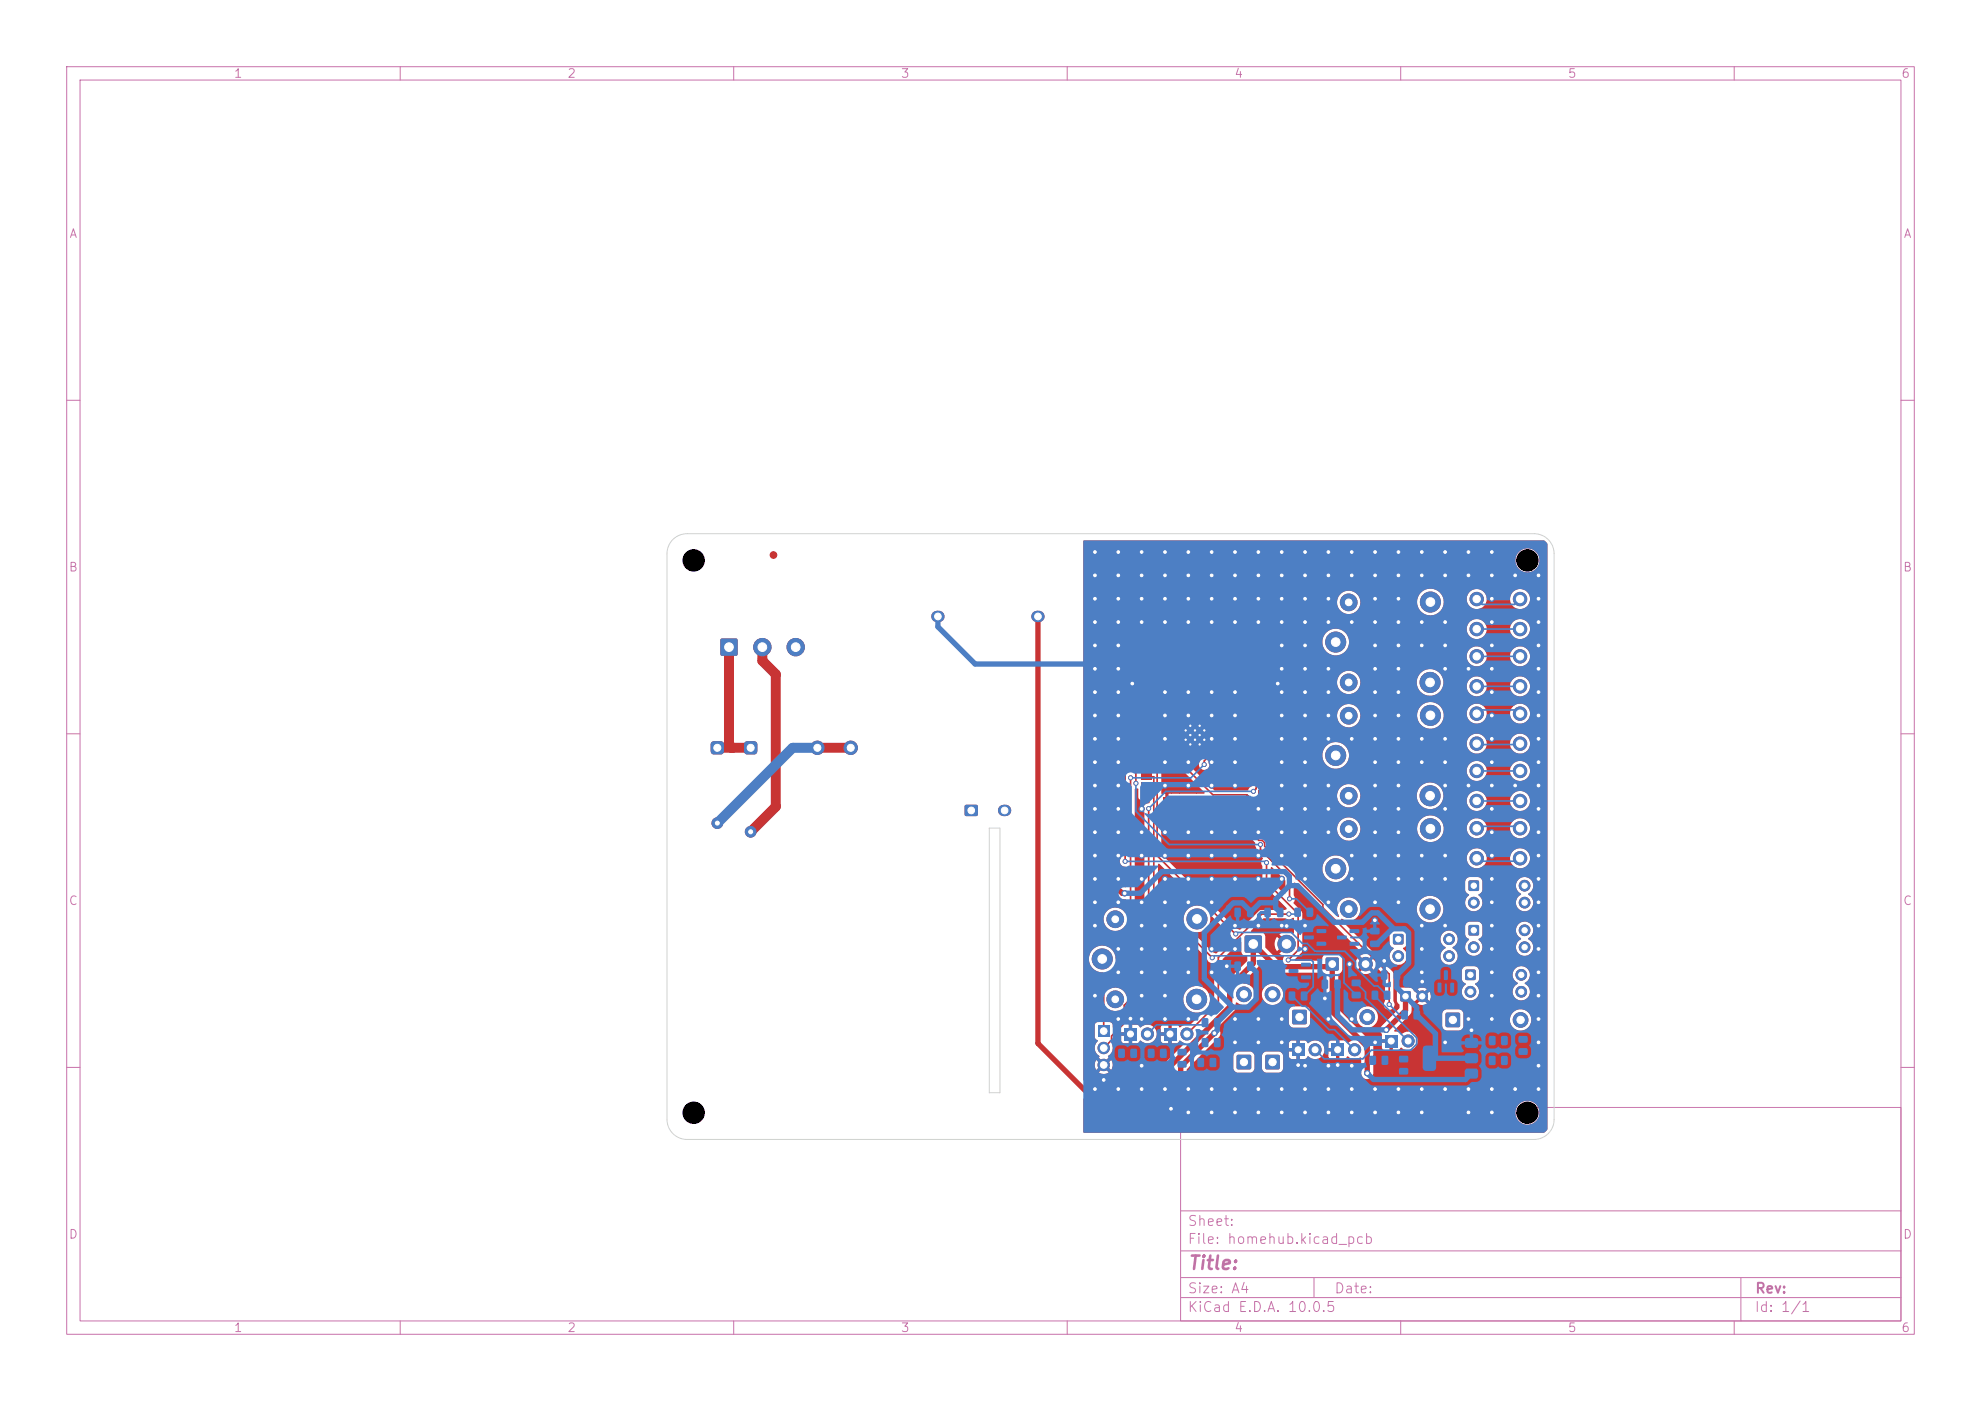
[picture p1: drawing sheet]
<svg xmlns="http://www.w3.org/2000/svg" width="297mm" height="210mm" viewBox="0 0 297 210" stroke-linecap="round" stroke-linejoin="round" font-family="sans-serif">
<defs><g id="words">
<text font-size="2" fill="#c872ab" x="178" y="190.8">Title:</text>
<g font-size="1.5" fill="#c872ab">
<text x="178" y="184.1">Sheet:</text>
<text x="178" y="186.8">File: homehub.kicad_pcb</text>
<text x="178" y="197">KiCad E.D.A. 10.0.5</text>
<text x="178" y="194.2">Size: A4</text>
<text x="200" y="194.2">Date:</text>
<text x="263" y="197">Id: 1/1</text>
<text x="263" y="194.2">Rev:</text>
</g>
<g font-size="1.3" fill="#c872ab">
<text x="35" y="12">1</text>
<text x="85" y="12">2</text>
<text x="135" y="12">3</text>
<text x="185" y="12">4</text>
<text x="235" y="12">5</text>
<text x="285" y="12">6</text>
<text x="10.3" y="36">A</text>
<text x="285.3" y="36">A</text>
<text x="10.2" y="86">B</text>
<text x="285.2" y="86">B</text>
<text x="10.2" y="136">C</text>
<text x="285.2" y="136">C</text>
<text x="10.2" y="186">D</text>
<text x="285.2" y="186">D</text>
<text x="35" y="200">1</text>
<text x="85" y="200">2</text>
<text x="135" y="200">3</text>
<text x="185" y="200">4</text>
<text x="235" y="200">5</text>
<text x="285" y="200">6</text>
</g>
</g></defs>
<g fill="none" stroke="#c872ab" stroke-width=".15">
<path d="M10 10h277v190h-277zM12 12h273v186h-273zM60 10v2M110 10v2M160 10v2M210 10v2M260 10v2M10 60h2M285 60h2M10 110h2M285 110h2M10 160h2"/>
<path d="M177 166h108v32h-108zM285 160h2M60 198v2M110 198v2M160 198v2M177 194.5h108M177 191.5h108M177 187.5h108M177 181.5h108M197 191.5v3M210 198v2M260 198v2"/>
<path d="M261 191.5v6.5"/>
</g>
<g fill="#c83434" stroke="#c83434" stroke-width=".15">
<circle cx="107.5" cy="123.4" r=".8"/>
<circle cx="112.5" cy="124.7" r=".8"/>
<circle cx="221.4" cy="98.4" r="1"/>
<circle cx="227.9" cy="98.4" r="1"/>
<circle cx="221.4" cy="102.9" r="1"/>
<circle cx="227.9" cy="102.9" r="1"/>
</g>
<path d="M193.7 156.5h1.8v1.8h-1.8z" fill="#c83434"/>
<circle cx="197.2" cy="157.4" r=".9" fill="#c83434" stroke="#c83434" stroke-width=".15"/>
<path d="M174.5 154.1h1.8v1.8h-1.8z" fill="#c83434"/>
<circle cx="178" cy="155" r=".9" fill="#c83434" stroke="#c83434" stroke-width=".15"/>
<path d="M198.8 143.6h1.9v1.8h-1.9z" fill="#c83434"/>
<g fill="#c83434" stroke="#c83434" stroke-width=".15">
<circle cx="204.7" cy="144.5" r="1"/>
<circle cx="200.3" cy="130.2" r="1.5"/>
<circle cx="202.2" cy="136.3" r="1.25"/>
<circle cx="214.4" cy="136.3" r="1.5"/>
<circle cx="214.5" cy="124.2" r="1.5"/>
<circle cx="202.2" cy="124.3" r="1.25"/>
</g>
<path d="M219.7 145.4h1.5v1.5h-1.5z" fill="#c83434"/>
<g fill="#c83434" stroke="#c83434" stroke-width=".15">
<circle cx="220.5" cy="148.7" r=".8"/>
<circle cx="228.1" cy="148.7" r=".8"/>
<circle cx="228.1" cy="146.1" r=".8"/>
</g>
<path d="M220.2 132h1.5v1.5h-1.5z" fill="#c83434"/>
<g fill="#c83434" stroke="#c83434" stroke-width=".15">
<circle cx="221" cy="135.3" r=".8"/>
<circle cx="228.6" cy="135.3" r=".8"/>
<circle cx="228.6" cy="132.8" r=".8"/>
<circle cx="221.4" cy="107" r="1"/>
<circle cx="227.9" cy="107" r="1"/>
<circle cx="221.4" cy="111.5" r="1"/>
<circle cx="227.9" cy="111.5" r="1"/>
</g>
<path d="M216.8 151.9h2v2h-2z" fill="#c83434"/>
<circle cx="228" cy="152.9" r="1.1" fill="#c83434" stroke="#c83434" stroke-width=".15"/>
<path d="M144.7 120.7h1.8v1.6h-1.8z" fill="#c83434"/>
<path d="M140.5 92.4h.3M155.5 92.4h.3M150.5 121.5h.3" fill="none" stroke="#c83434" stroke-width="1.7"/>
<circle cx="173.4" cy="166.2" r=".75" fill="#c83434" stroke="#c83434" stroke-width=".15"/>
<path d="M210 148.6h1.5v1.5h-1.5z" fill="#c83434"/>
<circle cx="213.2" cy="149.3" r=".8" fill="#c83434" stroke="#c83434" stroke-width=".15"/>
<path d="M208.9 140.1h1.5v1.4h-1.5z" fill="#c83434"/>
<g fill="#c83434" stroke="#c83434" stroke-width=".15">
<circle cx="209.6" cy="143.3" r=".8"/>
<circle cx="217.3" cy="143.3" r=".8"/>
<circle cx="217.3" cy="140.8" r=".8"/>
</g>
<path d="M189.8 158.2h2v2h-2z" fill="#c83434"/>
<circle cx="190.8" cy="149" r="1.1" fill="#c83434" stroke="#c83434" stroke-width=".15"/>
<path d="M186.7 140.3h2.4v2.4h-2.4z" fill="#c83434"/>
<g fill="#c83434" stroke="#c83434" stroke-width=".15">
<circle cx="192.9" cy="141.5" r="1.3"/>
<circle cx="165.3" cy="143.7" r="1.5"/>
<circle cx="167.2" cy="149.8" r="1.25"/>
<circle cx="179.4" cy="149.8" r="1.5"/>
<circle cx="179.5" cy="137.7" r="1.5"/>
<circle cx="167.2" cy="137.8" r="1.25"/>
<circle cx="116" cy="83.2" r=".5"/>
</g>
<path d="M168.6 154.1h1.8v1.8h-1.8z" fill="#c83434"/>
<g fill="#c83434" stroke="#c83434" stroke-width=".15">
<circle cx="172" cy="155" r=".9"/>
<circle cx="165.4" cy="166.2" r=".75"/>
<circle cx="221.4" cy="89.8" r="1"/>
<circle cx="227.9" cy="89.8" r="1"/>
<circle cx="221.4" cy="94.3" r="1"/>
<circle cx="227.9" cy="94.3" r="1"/>
</g>
<path d="M207.7 155.1h1.8v1.8h-1.8z" fill="#c83434"/>
<g fill="#c83434" stroke="#c83434" stroke-width=".15">
<circle cx="211.1" cy="156" r=".9"/>
<circle cx="169.4" cy="166.2" r=".75"/>
</g>
<path d="M193.8 151.4h2.1v2.1h-2.1z" fill="#c83434"/>
<g fill="#c83434" stroke="#c83434" stroke-width=".15">
<circle cx="205" cy="152.5" r="1.1"/>
<circle cx="200.3" cy="96.2" r="1.5"/>
<circle cx="202.2" cy="102.3" r="1.25"/>
<circle cx="214.4" cy="102.3" r="1.5"/>
<circle cx="214.5" cy="90.2" r="1.5"/>
<circle cx="202.2" cy="90.3" r="1.25"/>
</g>
<path d="M108.1 95.8h2.4v2.4h-2.4z" fill="#c83434"/>
<g fill="#c83434" stroke="#c83434" stroke-width=".15">
<circle cx="114.3" cy="97" r="1.3"/>
<circle cx="119.3" cy="97" r="1.3"/>
</g>
<path d="M185.5 158.2h2v2h-2z" fill="#c83434"/>
<g fill="#c83434" stroke="#c83434" stroke-width=".15">
<circle cx="186.5" cy="149" r="1.1"/>
<circle cx="200.3" cy="113.2" r="1.5"/>
<circle cx="202.2" cy="119.3" r="1.25"/>
<circle cx="214.4" cy="119.3" r="1.5"/>
<circle cx="214.5" cy="107.2" r="1.5"/>
<circle cx="202.2" cy="107.3" r="1.25"/>
</g>
<g fill="#c83434">
<path d="M106.7 111.2l.3-.1h1.2l.2 .1 .1 .4v1.1l-.1 .2-.4 .2h-1.1l-.2-.2-.2-.3 .1-1.1z"/>
<path d="M111.7 111.2l.3-.1h1.2l.2 .1 .1 .4v1.1l-.1 .2-.4 .2h-1.1l-.2-.2-.2-.3 .1-1.1z"/>
</g>
<g fill="#c83434" stroke="#c83434" stroke-width=".15">
<circle cx="122.5" cy="112.1" r="1"/>
<circle cx="127.5" cy="112.1" r="1"/>
</g>
<path d="M199.7 156.5h1.8v1.8h-1.8z" fill="#c83434"/>
<g fill="#c83434" stroke="#c83434" stroke-width=".15">
<circle cx="203.1" cy="157.4" r=".9"/>
<circle cx="221.4" cy="115.6" r="1"/>
<circle cx="227.9" cy="115.6" r="1"/>
<circle cx="221.4" cy="120.1" r="1"/>
<circle cx="227.9" cy="120.1" r="1"/>
</g>
<g fill="#c83434">
<path d="M171.2 102h1.5v.9h-1.5z"/>
<path d="M171.2 103.3h1.5v.9h-1.5z"/>
<path d="M171.2 104.6h1.5v.9h-1.5z"/>
<path d="M171.2 105.8h1.5v.9h-1.5z"/>
<path d="M171.2 107.1h1.5v.9h-1.5z"/>
<path d="M171.2 108.4h1.5v.9h-1.5z"/>
<path d="M171.2 109.6h1.5v.9h-1.5z"/>
<path d="M171.2 110.9h1.5v.9h-1.5z"/>
<path d="M171.2 112.2h1.5v.9h-1.5z"/>
<path d="M171.2 113.5h1.5v.9h-1.5z"/>
<path d="M171.2 114.7h1.5v.9h-1.5z"/>
<path d="M171.2 116h1.5v.9h-1.5z"/>
<path d="M171.2 117.3h1.5v.9h-1.5z"/>
<path d="M171.2 118.5h1.5v.9h-1.5z"/>
<path d="M174.5 119.5h.9v1.5h-.9z"/>
<path d="M175.8 119.5h.9v1.5h-.9z"/>
<path d="M177 119.5h.9v1.5h-.9z"/>
<path d="M178.3 119.5h.9v1.5h-.9z"/>
<path d="M179.6 119.5h.9v1.5h-.9z"/>
<path d="M180.8 119.5h.9v1.5h-.9z"/>
<path d="M182.1 119.5h.9v1.5h-.9z"/>
<path d="M183.4 119.5h.9v1.5h-.9z"/>
<path d="M184.7 119.5h.9v1.5h-.9z"/>
<path d="M185.9 119.5h.9v1.5h-.9z"/>
<path d="M188.7 118.5h1.5v.9h-1.5z"/>
<path d="M188.7 117.3h1.5v.9h-1.5z"/>
<path d="M188.7 116h1.5v.9h-1.5z"/>
<path d="M188.7 114.7h1.5v.9h-1.5z"/>
<path d="M188.7 113.5h1.5v.9h-1.5z"/>
<path d="M188.7 112.2h1.5v.9h-1.5z"/>
<path d="M188.7 110.9h1.5v.9h-1.5z"/>
<path d="M188.7 109.6h1.5v.9h-1.5z"/>
<path d="M188.7 108.4h1.5v.9h-1.5z"/>
<path d="M188.7 107.1h1.5v.9h-1.5z"/>
<path d="M188.7 105.8h1.5v.9h-1.5z"/>
<path d="M188.7 104.6h1.5v.9h-1.5z"/>
<path d="M188.7 103.3h1.5v.9h-1.5z"/>
<path d="M188.7 102h1.5v.9h-1.5z"/>
<path d="M177.3 108.3h.9v.9h-.9z"/>
</g>
<circle cx="177.8" cy="109.5" r=".3" fill="#c83434" stroke="#c83434" stroke-width=".15"/>
<path d="M177.3 109.7h.9v.9h-.9z" fill="#c83434"/>
<circle cx="177.8" cy="110.9" r=".3" fill="#c83434" stroke="#c83434" stroke-width=".15"/>
<path d="M177.3 111.1h.9v.9h-.9z" fill="#c83434"/>
<g fill="#c83434" stroke="#c83434" stroke-width=".15">
<circle cx="178.5" cy="108.8" r=".3"/>
<circle cx="178.5" cy="110.2" r=".3"/>
<circle cx="178.5" cy="111.6" r=".3"/>
</g>
<path d="M178.7 108.3h.9v.9h-.9z" fill="#c83434"/>
<circle cx="179.2" cy="109.5" r=".3" fill="#c83434" stroke="#c83434" stroke-width=".15"/>
<path d="M178.7 109.7h.9v.9h-.9z" fill="#c83434"/>
<circle cx="179.2" cy="110.9" r=".3" fill="#c83434" stroke="#c83434" stroke-width=".15"/>
<path d="M178.7 111.1h.9v.9h-.9z" fill="#c83434"/>
<g fill="#c83434" stroke="#c83434" stroke-width=".15">
<circle cx="179.9" cy="108.8" r=".3"/>
<circle cx="179.9" cy="110.2" r=".3"/>
<circle cx="179.9" cy="111.6" r=".3"/>
</g>
<path d="M180.1 108.3h.9v.9h-.9z" fill="#c83434"/>
<circle cx="180.6" cy="109.5" r=".3" fill="#c83434" stroke="#c83434" stroke-width=".15"/>
<path d="M180.1 109.7h.9v.9h-.9z" fill="#c83434"/>
<circle cx="180.6" cy="110.9" r=".3" fill="#c83434" stroke="#c83434" stroke-width=".15"/>
<path d="M180.1 111.1h.9v.9h-.9z" fill="#c83434"/>
<g fill="#c83434" stroke="#c83434" stroke-width=".15">
<circle cx="221.4" cy="124.2" r="1"/>
<circle cx="227.9" cy="124.2" r="1"/>
<circle cx="221.4" cy="128.7" r="1"/>
<circle cx="227.9" cy="128.7" r="1"/>
<circle cx="217" cy="167.6" r=".5"/>
</g>
<path d="M220.2 138.7h1.5v1.5h-1.5z" fill="#c83434"/>
<g fill="#c83434" stroke="#c83434" stroke-width=".15">
<circle cx="221" cy="142" r=".8"/>
<circle cx="228.6" cy="142" r=".8"/>
<circle cx="228.6" cy="139.4" r=".8"/>
</g>
<path d="M164.6 153.7h1.7v1.7h-1.7z" fill="#c83434"/>
<g fill="#c83434" stroke="#c83434" stroke-width=".15">
<circle cx="165.5" cy="157.1" r=".85"/>
<circle cx="165.5" cy="159.6" r=".85"/>
<circle cx="199.2" cy="135.3" r=".4"/>
<circle cx="202.7" cy="166.7" r=".4"/>
<circle cx="195.7" cy="121.2" r=".4"/>
<circle cx="192.2" cy="89.8" r=".4"/>
<circle cx="213.2" cy="114.2" r=".4"/>
<circle cx="223.7" cy="138.8" r=".4"/>
<circle cx="202.7" cy="110.8" r=".4"/>
<circle cx="223.7" cy="82.8" r=".4"/>
<circle cx="206.2" cy="124.8" r=".4"/>
<circle cx="171.2" cy="149.2" r=".4"/>
<circle cx="188.7" cy="124.8" r=".4"/>
<circle cx="191.6" cy="102.5" r=".4"/>
<circle cx="213.2" cy="138.8" r=".4"/>
<circle cx="206.2" cy="93.3" r=".4"/>
<circle cx="185.2" cy="86.3" r=".4"/>
<circle cx="206.2" cy="135.3" r=".4"/>
<circle cx="188.7" cy="128.2" r=".4"/>
<circle cx="223.7" cy="166.7" r=".4"/>
<circle cx="171.2" cy="93.3" r=".4"/>
<circle cx="167.7" cy="128.2" r=".4"/>
<circle cx="199.2" cy="103.8" r=".4"/>
<circle cx="198.6" cy="149.7" r=".4"/>
<circle cx="213.2" cy="128.2" r=".4"/>
<circle cx="169.8" cy="102.5" r=".4"/>
<circle cx="199.2" cy="124.8" r=".4"/>
<circle cx="192.2" cy="138.8" r=".4"/>
<circle cx="181.7" cy="142.3" r=".4"/>
<circle cx="199.2" cy="163.3" r=".4"/>
<circle cx="171.2" cy="159.8" r=".4"/>
<circle cx="206.2" cy="96.8" r=".4"/>
<circle cx="230.7" cy="86.3" r=".4"/>
<circle cx="174.7" cy="135.3" r=".4"/>
<circle cx="174.7" cy="163.3" r=".4"/>
<circle cx="216.7" cy="163.3" r=".4"/>
<circle cx="195.7" cy="107.2" r=".4"/>
<circle cx="230.7" cy="128.2" r=".4"/>
<circle cx="195.7" cy="166.7" r=".4"/>
<circle cx="185.2" cy="107.2" r=".4"/>
<circle cx="209.7" cy="82.8" r=".4"/>
<circle cx="167.7" cy="96.8" r=".4"/>
<circle cx="199.2" cy="166.7" r=".4"/>
<circle cx="206.2" cy="121.2" r=".4"/>
<circle cx="209.7" cy="89.8" r=".4"/>
<circle cx="181.7" cy="89.8" r=".4"/>
<circle cx="195.7" cy="124.8" r=".4"/>
<circle cx="185.2" cy="128.2" r=".4"/>
<circle cx="185.2" cy="124.8" r=".4"/>
<circle cx="195.7" cy="142.3" r=".4"/>
<circle cx="216.7" cy="82.8" r=".4"/>
<circle cx="213.2" cy="96.8" r=".4"/>
<circle cx="220.2" cy="163.3" r=".4"/>
<circle cx="164.2" cy="135.3" r=".4"/>
<circle cx="223.7" cy="110.8" r=".4"/>
<circle cx="174.7" cy="128.2" r=".4"/>
<circle cx="167.7" cy="131.8" r=".4"/>
<circle cx="171.2" cy="138.8" r=".4"/>
<circle cx="223.7" cy="103.8" r=".4"/>
<circle cx="192.2" cy="166.7" r=".4"/>
<circle cx="192.2" cy="110.8" r=".4"/>
<circle cx="171.2" cy="82.8" r=".4"/>
<circle cx="199.2" cy="159.8" r=".4"/>
<circle cx="192.2" cy="82.8" r=".4"/>
<circle cx="216.7" cy="121.2" r=".4"/>
<circle cx="195.7" cy="100.2" r=".4"/>
<circle cx="185.2" cy="166.7" r=".4"/>
<circle cx="174.7" cy="89.8" r=".4"/>
<circle cx="230.7" cy="100.2" r=".4"/>
<circle cx="213.2" cy="166.7" r=".4"/>
<circle cx="230.7" cy="89.8" r=".4"/>
<circle cx="181.7" cy="145.8" r=".4"/>
<circle cx="209.7" cy="117.7" r=".4"/>
<circle cx="188.7" cy="121.2" r=".4"/>
<circle cx="188.7" cy="152.8" r=".4"/>
<circle cx="164.2" cy="103.8" r=".4"/>
<circle cx="181.7" cy="135.3" r=".4"/>
<circle cx="171.2" cy="145.8" r=".4"/>
<circle cx="195.7" cy="82.8" r=".4"/>
<circle cx="213.2" cy="145.8" r=".4"/>
<circle cx="216.7" cy="114.2" r=".4"/>
<circle cx="195.7" cy="89.8" r=".4"/>
<circle cx="202.7" cy="86.3" r=".4"/>
<circle cx="223.7" cy="124.8" r=".4"/>
<circle cx="171.2" cy="163.3" r=".4"/>
<circle cx="195.7" cy="114.2" r=".4"/>
<circle cx="178.2" cy="152.8" r=".4"/>
<circle cx="164.2" cy="121.2" r=".4"/>
<circle cx="206.2" cy="163.3" r=".4"/>
<circle cx="167.7" cy="86.3" r=".4"/>
<circle cx="230.7" cy="145.8" r=".4"/>
<circle cx="178.2" cy="93.3" r=".4"/>
<circle cx="188.7" cy="163.3" r=".4"/>
<circle cx="223.7" cy="117.7" r=".4"/>
<circle cx="202.3" cy="144.5" r=".4"/>
<circle cx="192.2" cy="93.3" r=".4"/>
<circle cx="192.2" cy="121.2" r=".4"/>
<circle cx="192.2" cy="103.8" r=".4"/>
<circle cx="188.7" cy="131.8" r=".4"/>
<circle cx="220.2" cy="166.7" r=".4"/>
<circle cx="171.2" cy="124.8" r=".4"/>
<circle cx="202.7" cy="131.8" r=".4"/>
<circle cx="230.7" cy="93.3" r=".4"/>
<circle cx="164.2" cy="86.3" r=".4"/>
<circle cx="167.7" cy="142.3" r=".4"/>
<circle cx="192.2" cy="100.2" r=".4"/>
<circle cx="178.2" cy="131.8" r=".4"/>
<circle cx="209.7" cy="114.2" r=".4"/>
<circle cx="223.7" cy="163.3" r=".4"/>
<circle cx="206.2" cy="100.2" r=".4"/>
<circle cx="185.2" cy="103.8" r=".4"/>
<circle cx="209.7" cy="110.8" r=".4"/>
<circle cx="185.2" cy="82.8" r=".4"/>
<circle cx="174.7" cy="86.3" r=".4"/>
<circle cx="192.2" cy="117.7" r=".4"/>
<circle cx="178.2" cy="145.8" r=".4"/>
<circle cx="185.2" cy="89.8" r=".4"/>
<circle cx="230.7" cy="114.2" r=".4"/>
<circle cx="220.2" cy="82.8" r=".4"/>
<circle cx="192.2" cy="163.3" r=".4"/>
<circle cx="209.7" cy="107.2" r=".4"/>
<circle cx="192.2" cy="114.2" r=".4"/>
<circle cx="195.7" cy="86.3" r=".4"/>
<circle cx="185.2" cy="163.3" r=".4"/>
<circle cx="209.7" cy="135.3" r=".4"/>
<circle cx="167.7" cy="107.2" r=".4"/>
<circle cx="167.7" cy="110.8" r=".4"/>
<circle cx="188.7" cy="166.7" r=".4"/>
<circle cx="185.2" cy="152.8" r=".4"/>
<circle cx="195.7" cy="96.8" r=".4"/>
<circle cx="181.7" cy="166.7" r=".4"/>
<circle cx="195.7" cy="159.8" r=".4"/>
<circle cx="185.2" cy="110.8" r=".4"/>
<circle cx="230.7" cy="149.2" r=".4"/>
<circle cx="230.7" cy="142.3" r=".4"/>
<circle cx="202.7" cy="82.8" r=".4"/>
<circle cx="202.7" cy="163.3" r=".4"/>
<circle cx="195.7" cy="93.3" r=".4"/>
<circle cx="206.2" cy="89.8" r=".4"/>
<circle cx="194.6" cy="159.7" r=".4"/>
<circle cx="175.6" cy="166.2" r=".4"/>
<circle cx="195.7" cy="117.7" r=".4"/>
<circle cx="209.7" cy="103.8" r=".4"/>
<circle cx="209.7" cy="124.8" r=".4"/>
<circle cx="207.5" cy="144" r=".4"/>
<circle cx="174.7" cy="138.8" r=".4"/>
<circle cx="216.7" cy="138.8" r=".4"/>
<circle cx="178.2" cy="142.3" r=".4"/>
<circle cx="185.2" cy="138.8" r=".4"/>
<circle cx="178.2" cy="89.8" r=".4"/>
<circle cx="216.7" cy="100.2" r=".4"/>
<circle cx="164.2" cy="163.3" r=".4"/>
<circle cx="216.7" cy="96.8" r=".4"/>
<circle cx="178.2" cy="117.7" r=".4"/>
<circle cx="192.2" cy="131.8" r=".4"/>
<circle cx="213.2" cy="147.1" r=".4"/>
<circle cx="188.7" cy="138.8" r=".4"/>
<circle cx="185.2" cy="93.3" r=".4"/>
<circle cx="164.2" cy="107.2" r=".4"/>
<circle cx="209.7" cy="163.3" r=".4"/>
<circle cx="199.2" cy="93.3" r=".4"/>
<circle cx="185.2" cy="131.8" r=".4"/>
<circle cx="164.2" cy="131.8" r=".4"/>
<circle cx="202.7" cy="128.2" r=".4"/>
<circle cx="227.2" cy="86.3" r=".4"/>
<circle cx="230.7" cy="138.8" r=".4"/>
<circle cx="181.7" cy="114.2" r=".4"/>
<circle cx="195.7" cy="110.8" r=".4"/>
<circle cx="192.2" cy="156.3" r=".4"/>
<circle cx="181.7" cy="93.3" r=".4"/>
<circle cx="174.7" cy="131.8" r=".4"/>
<circle cx="230.7" cy="96.8" r=".4"/>
<circle cx="209.7" cy="96.8" r=".4"/>
<circle cx="199.2" cy="86.3" r=".4"/>
<circle cx="223.7" cy="145.8" r=".4"/>
<circle cx="223.7" cy="131.8" r=".4"/>
<circle cx="167.7" cy="117.7" r=".4"/>
<circle cx="223.7" cy="86.3" r=".4"/>
<circle cx="167.7" cy="163.3" r=".4"/>
<circle cx="174.7" cy="103.8" r=".4"/>
<circle cx="174.7" cy="82.8" r=".4"/>
<circle cx="181.7" cy="110.8" r=".4"/>
<circle cx="223.7" cy="152.8" r=".4"/>
<circle cx="199.2" cy="107.2" r=".4"/>
<circle cx="195.7" cy="163.3" r=".4"/>
<circle cx="164.2" cy="93.3" r=".4"/>
<circle cx="171.2" cy="89.8" r=".4"/>
<circle cx="171.2" cy="131.8" r=".4"/>
<circle cx="206.2" cy="86.3" r=".4"/>
<circle cx="216.7" cy="86.3" r=".4"/>
<circle cx="185.2" cy="114.2" r=".4"/>
<circle cx="181.7" cy="124.8" r=".4"/>
<circle cx="171.2" cy="152.8" r=".4"/>
<circle cx="199.2" cy="152.8" r=".4"/>
<circle cx="185.2" cy="117.7" r=".4"/>
<circle cx="192.2" cy="107.2" r=".4"/>
<circle cx="223.7" cy="128.2" r=".4"/>
<circle cx="213.2" cy="163.3" r=".4"/>
<circle cx="223.7" cy="114.2" r=".4"/>
<circle cx="167.7" cy="82.8" r=".4"/>
<circle cx="178.2" cy="114.2" r=".4"/>
<circle cx="223.7" cy="149.2" r=".4"/>
<circle cx="181.7" cy="86.3" r=".4"/>
<circle cx="174.7" cy="114.2" r=".4"/>
<circle cx="200.6" cy="159.7" r=".4"/>
<circle cx="164.2" cy="82.8" r=".4"/>
<circle cx="178.2" cy="124.8" r=".4"/>
<circle cx="174.7" cy="149.2" r=".4"/>
<circle cx="227.2" cy="117.7" r=".4"/>
<circle cx="174.7" cy="124.8" r=".4"/>
<circle cx="192.2" cy="124.8" r=".4"/>
<circle cx="220.2" cy="86.3" r=".4"/>
<circle cx="192.2" cy="86.3" r=".4"/>
<circle cx="202.7" cy="93.3" r=".4"/>
<circle cx="171.2" cy="86.3" r=".4"/>
<circle cx="223.7" cy="100.2" r=".4"/>
<circle cx="216.7" cy="110.8" r=".4"/>
<circle cx="202.7" cy="159.8" r=".4"/>
<circle cx="220.2" cy="152.8" r=".4"/>
<circle cx="178.2" cy="163.3" r=".4"/>
<circle cx="206.2" cy="166.7" r=".4"/>
<circle cx="216.7" cy="156.3" r=".4"/>
<circle cx="167.7" cy="103.8" r=".4"/>
<circle cx="185.2" cy="142.3" r=".4"/>
<circle cx="230.7" cy="159.8" r=".4"/>
<circle cx="206.2" cy="114.2" r=".4"/>
<circle cx="178.2" cy="86.3" r=".4"/>
<circle cx="164.2" cy="124.8" r=".4"/>
<circle cx="230.7" cy="121.2" r=".4"/>
<circle cx="206.2" cy="128.2" r=".4"/>
<circle cx="167.7" cy="124.8" r=".4"/>
<circle cx="192.2" cy="152.8" r=".4"/>
<circle cx="192.9" cy="138.8" r=".4"/>
<circle cx="171.2" cy="135.3" r=".4"/>
<circle cx="209.7" cy="128.2" r=".4"/>
<circle cx="181.7" cy="117.7" r=".4"/>
<circle cx="223.7" cy="121.2" r=".4"/>
<circle cx="230.7" cy="152.8" r=".4"/>
<circle cx="165.5" cy="161.9" r=".4"/>
<circle cx="181.7" cy="131.8" r=".4"/>
<circle cx="206.2" cy="103.8" r=".4"/>
<circle cx="181.7" cy="163.3" r=".4"/>
<circle cx="206.2" cy="82.8" r=".4"/>
<circle cx="167.7" cy="100.2" r=".4"/>
<circle cx="195.7" cy="138.8" r=".4"/>
<circle cx="195.7" cy="128.2" r=".4"/>
<circle cx="167.7" cy="93.3" r=".4"/>
<circle cx="199.2" cy="89.8" r=".4"/>
<circle cx="174.7" cy="117.7" r=".4"/>
<circle cx="174.7" cy="93.3" r=".4"/>
<circle cx="199.2" cy="100.2" r=".4"/>
<circle cx="213.2" cy="131.8" r=".4"/>
<circle cx="199.2" cy="82.8" r=".4"/>
<circle cx="185.2" cy="156.3" r=".4"/>
<circle cx="174.7" cy="110.8" r=".4"/>
<circle cx="195.7" cy="131.8" r=".4"/>
<circle cx="181.7" cy="128.2" r=".4"/>
<circle cx="174.7" cy="142.3" r=".4"/>
<circle cx="171.2" cy="142.3" r=".4"/>
<circle cx="171.2" cy="128.2" r=".4"/>
<circle cx="206.2" cy="156.3" r=".4"/>
<circle cx="164.2" cy="96.8" r=".4"/>
<circle cx="202.7" cy="152.8" r=".4"/>
<circle cx="230.7" cy="135.3" r=".4"/>
<circle cx="230.7" cy="107.2" r=".4"/>
<circle cx="227.2" cy="163.3" r=".4"/>
<circle cx="216.7" cy="93.3" r=".4"/>
<circle cx="223.7" cy="135.3" r=".4"/>
<circle cx="230.7" cy="156.3" r=".4"/>
<circle cx="199.2" cy="110.8" r=".4"/>
<circle cx="230.7" cy="103.8" r=".4"/>
<circle cx="192.2" cy="96.8" r=".4"/>
<circle cx="220.6" cy="154.4" r=".4"/>
<circle cx="206.2" cy="117.7" r=".4"/>
<circle cx="167.7" cy="145.8" r=".4"/>
<circle cx="164.2" cy="110.8" r=".4"/>
<circle cx="188.7" cy="82.8" r=".4"/>
<circle cx="181.7" cy="103.8" r=".4"/>
<circle cx="206.2" cy="110.8" r=".4"/>
<circle cx="206.2" cy="107.2" r=".4"/>
<circle cx="188.7" cy="93.3" r=".4"/>
<circle cx="192.2" cy="128.2" r=".4"/>
<circle cx="164.2" cy="117.7" r=".4"/>
<circle cx="188.7" cy="86.3" r=".4"/>
<circle cx="223.7" cy="107.2" r=".4"/>
<circle cx="183.9" cy="144.8" r=".4"/>
<circle cx="230.7" cy="124.8" r=".4"/>
<circle cx="174.7" cy="145.8" r=".4"/>
<circle cx="223.7" cy="93.3" r=".4"/>
<circle cx="178.2" cy="82.8" r=".4"/>
<circle cx="178.2" cy="107.2" r=".4"/>
<circle cx="209.7" cy="100.2" r=".4"/>
<circle cx="223.7" cy="142.3" r=".4"/>
<circle cx="164.2" cy="149.2" r=".4"/>
<circle cx="209.7" cy="86.3" r=".4"/>
<circle cx="174.7" cy="152.8" r=".4"/>
<circle cx="199.2" cy="121.2" r=".4"/>
<circle cx="178.2" cy="135.3" r=".4"/>
<circle cx="178.2" cy="166.7" r=".4"/>
<circle cx="167.7" cy="135.3" r=".4"/>
<circle cx="167.7" cy="114.2" r=".4"/>
<circle cx="167.7" cy="89.8" r=".4"/>
<circle cx="220.2" cy="100.2" r=".4"/>
<circle cx="223.7" cy="96.8" r=".4"/>
<circle cx="209.7" cy="93.3" r=".4"/>
<circle cx="174.7" cy="107.2" r=".4"/>
<circle cx="209.7" cy="121.2" r=".4"/>
<circle cx="178.2" cy="103.8" r=".4"/>
<circle cx="178.2" cy="128.2" r=".4"/>
<circle cx="213.2" cy="142.3" r=".4"/>
<circle cx="164.2" cy="114.2" r=".4"/>
<circle cx="167.7" cy="152.8" r=".4"/>
<circle cx="195.7" cy="103.8" r=".4"/>
<circle cx="230.7" cy="131.8" r=".4"/>
<circle cx="220.2" cy="117.7" r=".4"/>
<circle cx="230.7" cy="110.8" r=".4"/>
<circle cx="223.7" cy="89.8" r=".4"/>
<circle cx="164.2" cy="89.8" r=".4"/>
<circle cx="199.2" cy="117.7" r=".4"/>
<circle cx="188.7" cy="156.3" r=".4"/>
<circle cx="213.2" cy="86.3" r=".4"/>
<circle cx="213.2" cy="93.3" r=".4"/>
<circle cx="206.2" cy="131.8" r=".4"/>
<circle cx="216.7" cy="128.2" r=".4"/>
<circle cx="181.7" cy="82.8" r=".4"/>
<circle cx="209.7" cy="166.7" r=".4"/>
<circle cx="230.7" cy="163.3" r=".4"/>
<circle cx="164.2" cy="100.2" r=".4"/>
<circle cx="216.7" cy="131.8" r=".4"/>
<circle cx="169.5" cy="152.7" r=".4"/>
<circle cx="230.7" cy="117.7" r=".4"/>
<circle cx="206.1" cy="137.9" r=".4"/>
<circle cx="171.2" cy="121.2" r=".4"/>
<circle cx="213.2" cy="82.8" r=".4"/>
<circle cx="164.2" cy="128.2" r=".4"/>
<circle cx="216.7" cy="117.7" r=".4"/>
<circle cx="167.7" cy="121.2" r=".4"/>
<circle cx="164.2" cy="138.8" r=".4"/>
<circle cx="213.2" cy="110.8" r=".4"/>
<circle cx="209.7" cy="131.8" r=".4"/>
<circle cx="188.7" cy="89.8" r=".4"/>
<circle cx="181.7" cy="107.2" r=".4"/>
<circle cx="193.2" cy="137" r=".3"/>
<circle cx="205" cy="160.9" r=".4"/>
<circle cx="182.1" cy="154.9" r=".4"/>
<circle cx="168.6" cy="133.9" r=".4"/>
<circle cx="207.8" cy="154.4" r=".4"/>
<circle cx="208.3" cy="150.6" r=".3"/>
<circle cx="185.3" cy="140" r=".3"/>
<circle cx="189.9" cy="129.3" r=".3"/>
<circle cx="193.1" cy="143.9" r=".3"/>
<circle cx="168.7" cy="129.1" r=".3"/>
<circle cx="193.3" cy="134.7" r=".3"/>
<circle cx="189" cy="126.6" r=".3"/>
<circle cx="170.3" cy="117.4" r=".3"/>
<circle cx="181.7" cy="143.6" r=".3"/>
<circle cx="172.2" cy="121.2" r=".3"/>
<circle cx="187.9" cy="118.6" r=".3"/>
<circle cx="180.5" cy="114.6" r=".3"/>
<circle cx="169.5" cy="116.6" r=".3"/>
</g>
<path d="M109.3 97v14.6l.5 .5M114.3 97v2.1l2 2v19.8l-3.8 3.8M107.5 112.1h5M122.5 112.1h5" fill="none" stroke="#c83434" stroke-width="1.5"/>
<g fill="none" stroke="#c83434" stroke-width=".25">
<path d="M169.5 116.6v26.1l-4 4v7.9M171.9 105h1.1v5.3l8.8 8.8h5.2l.8 .9v5l.9 1h.5l.4 .3v.6l8.7 8.7v.5l10 9.9v4.6M171.9 116.4h1.1v18.4l8.7 8.8M171.9 111.4h1.1l.5 .4v16.5l11.8 11.7M171.9 112.6h-1.1l-2.1 2.2v14.3M171.9 115.2h-1.1l-.5 .5v1.7M189.4 107.6h-1.1v10.6l-.4 .4M189.4 106.3h-1.1l-7.8 7.8v.5M172.2 121.2v25.8l-3 3.1M189 126.6v.8l4.3 4.3v3M189.9 129.3v2.9l4.7 4.8v5.4l-1.5 1.5M193.2 137h-4l-6.5 6.5v6.8l-4.7 4.7"/>
<path d="M169.2 150.1h.1M169.2 150.1l-.7 .6v2.7l-1.8 1.9v.6l-1.2 1.2"/>
</g>
<path d="M155.6 92.4v64l9.8 9.8h1.1l4.6-4.7h2.6l10.7-10.6v-3l3.5-3.5v-2.9l3.4 3.4h8l.4-.4v7.1l5.3 5.3v4M171.9 103.7h-2.3l-3.1 3.1v25.4l1.7 1.7h.4M182.1 154.9l-5.1 5v6.4l-1.3 1.4h-4.8l-1.5-1.5M210.7 149.3v2.2l-2.9 2.9" fill="none" stroke="#c83434" stroke-width=".8"/>
<g fill="#c83434">
<path d="M162.4 81.1l69-.1 .6 .6v87.6l-.1 .3-.5 .3h-68.9l-.1-5.1h.2l1.6 1.5a1.28 1.28 0 0 0 .8 1.2 1.28 1.28 0 0 0 1.3-.3l.6-.1 1-1h.2a1.36 1.36 0 0 0 1.3 1.5l.9 .9 .5 .2h5l.5-.2 .8-.9h38.8v.2a1.1 1.1 0 0 0 1.7 .9 1.1 1.1 0 0 0 .1-1.9h9.5v.2a1.8 1.8 0 0 0 2.7 1.4 1.8 1.8 0 0 0 0-3 1.8 1.8 0 0 0-2.7 1.4h-9.6a1.1 1.1 0 0 0-1.7 .8h-38.8l.6-.6 .2-.5v-6.1l2-2h5v1.9l.3 .4 .4 .2h1.8l.4-.2 .3-.4v-1.9h1.1v1.8l.1 .4 .5 .3h1.9l.4-.2 .3-.4v-2a.75 .75 0 0 0-.7-.6h-1.9a.75 .75 0 0 0-.6 .7h-1.1v-.1a.75 .75 0 0 0-.7-.6h-1.9a.75 .75 0 0 0-.6 .7h-5l1.9-1.9h11.4v.7h1v.5h-1v.8l.3 .3 .9 .1v-1.1h.5v1.1l.7-.1 .6-.3a1.41 1.41 0 0 0 2-.1 1.41 1.41 0 0 0-.1-2 1.41 1.41 0 0 0-2 .1l-.5-.4h-.7v1h-.5v-1h-.9l-.3 .4h-11.4l1-1a1.06 1.06 0 0 0-.2-1.4l2.4-2.4h8.2v1.9l.3 .4 .4 .2 1.9-.1 .3-.1 .3-.4v-1.9a.74 .74 0 0 0-.7-.7h-1.9a.75 .75 0 0 0-.6 .7h-8.2l.2-.4 .1-.8 .1-.1a1.62 1.62 0 0 0 1.8 .2 1.62 1.62 0 0 0 .9-1.6h1.1v.3a1.61 1.61 0 0 0 2.4 1.2 1.61 1.61 0 0 0 0-2.7 1.61 1.61 0 0 0-2.4 1.2h-1.1v-.2a1.79 1.79 0 0 0-1.8-1.3l.1-.2 2.2-2.2 .2-.3v-.8h.1l1.8 1.7 .3 .2h7.4l.4 .2 .1 5.9 .1 .3 3.7 3.7-.6 .5-.5-.4h-.8v1h-.5v-1h-.9l-.2 .3v.8h1v.5h-1v.8l.1 .2 .2 .1 .8 .1v-1.1h.5v1.1l.8-.1 .5-.3a1.53 1.53 0 0 0 1.9 .1l.1 2.6a.9 .9 0 0 0 1 .7 .9 .9 0 0 0 .8-.8l-.1-4.4-.1-.3-2.1-2h3.3l.1 .3 .2 .4v.8h1v.5h-1v.8l.2 .3h.9v-1h.5v1h.8l.5-.4a1.42 1.42 0 0 0 2 0 1.42 1.42 0 0 0-.1-2.1 1.42 1.42 0 0 0-2 .2l-.3-.4-.6-.1-.1-.2 2.5-2.4h4.7v1.8a.75 .75 0 0 0 .7 .7h1.8l.4-.2 .3-.4v-1.1h7a1.61 1.61 0 0 0 2.2 1.6 1.61 1.61 0 0 0 .4-2.7 1.61 1.61 0 0 0-2.6 .8v.3h-7v-.9l-.1-.3-.3-.2-2.2-.1a.75 .75 0 0 0-.6 .7h-4.7l.1-.4v-1l1.2-1.2 .2 .3h.2l-.7 .8a1.29 1.29 0 0 0 1.4-.1l-.6-.7h.2l.1-.3 .7 .6a1.29 1.29 0 0 0 0-1.4l-.7 .7-.1-.3-.2-.1 .6-.7a1.29 1.29 0 0 0-1.4 .1l.7 .6-.3 .2-.1 .2-.8-.8a.75 .75 0 0 0-.7-.5l-1.3 .1-.4 .2-.2 .4v1.2l.1 .3 .3 .4v.5l-2.7 2.7-.2 .5h-3.3l-1.9-2h1.7v.3a1.61 1.61 0 0 0 2.4 1.2 1.61 1.61 0 0 0 0-2.7 1.61 1.61 0 0 0-2.4 1.2h-1.7l-1.1-1.1 .1-5.2a.85 .85 0 0 0 .5-.7v-1.7a.76 .76 0 0 0-.7-.6h-1.7a1.04 1.04 0 0 0-.6 1l-4.1-.1 1-1.1 .1-.3v-5.6l-.1-.3-1.2-1.2a1.01 1.01 0 0 0 .1-1.2v-1.8l.1-.1 3.6 3.5 .1 .7 6.5 6.4v.2l-.4 .2 .7 .7-.3 .4-.8-.8v.1a1.49 1.49 0 0 0 0 1.7l.8-.8 .3 .4-.7 .7v.1a1.49 1.49 0 0 0 1.7-.1l-.7-.7 .3-.4 .8 .8 .2-.4 .1-.1 1.3 1.4 .1 3.7a.82 .82 0 0 0 0 1.2 .82 .82 0 0 0 1.1 0 .82 .82 0 0 0 .1-1.2v-4l-.2-.5h10.5v1.2a.94 .94 0 0 0 .6 .8 1.33 1.33 0 0 0-.4 2 1.33 1.33 0 0 0 2 0 1.33 1.33 0 0 0-.2-2v-.1l.4-.3a1.38 1.38 0 0 0 .2-1.1h5v.2a1.65 1.65 0 0 0 .8 1.2 1.32 1.32 0 0 0-.8 1.8 1.32 1.32 0 0 0 1.9 .6 1.32 1.32 0 0 0 .4-2l-.5-.4a1.32 1.32 0 0 0 .3-2.3 1.32 1.32 0 0 0-2.1 .9h-5l-.1-.6-.2-.4-.4-.2h-1.2a.74 .74 0 0 0-.7 .7h-10.5l-5.4-5.3h5v1.3l.2 .3 .4 .4a1.33 1.33 0 0 0-.3 1.9 1.33 1.33 0 0 0 2 .1 1.33 1.33 0 0 0-.3-2l.1-.1 .4-.3a1.38 1.38 0 0 0 .1-1.1h5.1v.2a1.65 1.65 0 0 0 .7 1.2 1.32 1.32 0 0 0-.7 1.8 1.32 1.32 0 0 0 1.9 .5 1.32 1.32 0 0 0 .3-1.9l-.4-.5a1.32 1.32 0 0 0 .3-2.2 1.32 1.32 0 0 0-2.1 .9h-5.1v-.5a.74 .74 0 0 0-.7-.7l-1.4 .1-.3 .2-.2 .4h-5l-1.3-1.4h17.7v1.2a.94 .94 0 0 0 .6 .8 1.32 1.32 0 0 0-.5 1.9 1.32 1.32 0 0 0 1.9 .3 1.32 1.32 0 0 0 .2-1.9l-.2-.3 .4-.3a1.38 1.38 0 0 0 .2-1.2h5v.2a1.65 1.65 0 0 0 .8 1.2 1.32 1.32 0 0 0-.8 1.9 1.32 1.32 0 0 0 1.9 .5 1.32 1.32 0 0 0 .4-2l-.5-.4a1.32 1.32 0 0 0 .3-2.3 1.32 1.32 0 0 0-2.1 .9h-5v-.5a.74 .74 0 0 0-.7-.7l-1.5 .1-.3 .2-.1 .4h-17.7l-.9-.9v-.2h.1a1.75 1.75 0 0 0 1.9 .1 1.75 1.75 0 0 0 .9-1.7h8.4v.3a2 2 0 0 0 3 1.6 2 2 0 0 0 0-3.4 2 2 0 0 0-3 1.5h-8.4l-.1-.2a1.75 1.75 0 0 0-2.4-1.2 1.75 1.75 0 0 0-.8 2.6v.1h-.1l-1.6-1.6-.2-.6-5.1-5.1h4.6v.3a2 2 0 0 0 2.4 1.8h19v1.2a.94 .94 0 0 0 .6 .7 1.32 1.32 0 0 0-.5 1.9 1.32 1.32 0 0 0 2 .3 1.32 1.32 0 0 0 0-2l-.1-.2a1.01 1.01 0 0 0 .6-.7v-.7h5a1.78 1.78 0 0 0 .8 1.3 1.32 1.32 0 0 0-.8 1.9 1.32 1.32 0 0 0 1.9 .5 1.32 1.32 0 0 0 .4-1.9l-.5-.5a1.32 1.32 0 0 0 .3-2.2 1.32 1.32 0 0 0-2.1 .9h-5l-.1-.6a.75 .75 0 0 0-.6-.6h-1.5l-.3 .2-.1 .5h-19l.2-.1a2 2 0 0 0 1.3-1.6 2 2 0 0 0-.9-2h18.6v.3a1.51 1.51 0 0 0 1.6 1.4 1.51 1.51 0 0 0 1.4-1.7h3.5v.3a1.51 1.51 0 0 0 2.3 1.1 1.51 1.51 0 0 0 0-2.5 1.51 1.51 0 0 0-2.3 1.1h-3.5v-.2a1.51 1.51 0 0 0-1.6-1.1 1.51 1.51 0 0 0-1.4 1.3h-18.6l-.2-.1a2 2 0 0 0-2.8 1.7h-4.6l-3.4-3.5-.1-.6-.6-.5-.6-.2-.6-.5v-.6h12.1v.2a1.75 1.75 0 0 0 1.9 1.6 1.75 1.75 0 0 0 1.5-1.9h8.6v.3a2 2 0 0 0 2.1 1.8 2 2 0 0 0 1.8-2.2h3.5v.3a1.51 1.51 0 0 0 1.6 1.4 1.51 1.51 0 0 0 1.4-1.7h3.5v.3a1.51 1.51 0 0 0 2.3 1.1 1.51 1.51 0 0 0 0-2.5 1.51 1.51 0 0 0-2.3 1.1h-3.5v-.2a1.51 1.51 0 0 0-1.6-1.1 1.51 1.51 0 0 0-1.4 1.3h-3.5v-.2a2 2 0 0 0-2.1-1.6 2 2 0 0 0-1.8 1.9l-8.6-.1a1.75 1.75 0 0 0-1.8-1.5 1.75 1.75 0 0 0-1.6 1.7h-12.1l.1-4.3h1.8l.3-.2 .1-.5h9.8v.2a1.75 1.75 0 0 0 1.8 1.6 1.75 1.75 0 0 0 1.7-1.8h8.4v.2a2 2 0 0 0 1.7 1.9 2 2 0 0 0 2.2-1.4h3.6v.3a1.51 1.51 0 0 0 1.6 1.4 1.51 1.51 0 0 0 1.4-1.7h3.5v.3a1.51 1.51 0 0 0 2.3 1.1 1.51 1.51 0 0 0 0-2.5 1.51 1.51 0 0 0-2.3 1.1h-3.5v-.2a1.51 1.51 0 0 0-1.6-1.1 1.51 1.51 0 0 0-1.4 1.3h-3.6a2 2 0 0 0-1.5-2.6 2 2 0 0 0-2.4 1.9h-8.4l-.1-.3a1.75 1.75 0 0 0-1.8-1.4 1.75 1.75 0 0 0-1.6 1.7h-9.8v-3.8h29.2v.3a1.51 1.51 0 0 0 1.6 1.4 1.51 1.51 0 0 0 1.4-1.7h3.5v.3a1.51 1.51 0 0 0 2.3 1.1 1.51 1.51 0 0 0 0-2.5 1.51 1.51 0 0 0-2.3 1.1h-3.5v-.2a1.51 1.51 0 0 0-1.6-1.1 1.51 1.51 0 0 0-1.4 1.3h-29.2v-2.3h7.6v.3a2 2 0 0 0 3.2 1.4 2 2 0 0 0-.6-3.4h19v.2a1.51 1.51 0 0 0 1.6 1.4 1.51 1.51 0 0 0 1.4-1.6h3.5v.2a1.51 1.51 0 0 0 2.3 1.2 1.51 1.51 0 0 0 0-2.6 1.51 1.51 0 0 0-2.3 1.2h-3.5v-.3a1.51 1.51 0 0 0-1.6-1.1 1.51 1.51 0 0 0-1.4 1.4l-19-.1a2 2 0 0 0-2.6 1.8h-7.6v-5.9h9.8v.2a1.75 1.75 0 0 0 1.9 1.6 1.75 1.75 0 0 0 1.5-1.9h8.6v.3a2 2 0 0 0 2.2 1.8 2 2 0 0 0 1.7-2.3h3.5v.2a1.51 1.51 0 0 0 1.6 1.4 1.51 1.51 0 0 0 1.4-1.6h3.5v.2a1.51 1.51 0 0 0 2.3 1.2 1.51 1.51 0 0 0 0-2.6 1.51 1.51 0 0 0-2.3 1.2h-3.5v-.3a1.51 1.51 0 0 0-1.6-1.1 1.51 1.51 0 0 0-1.4 1.4l-3.5-.1a2 2 0 0 0-2.1-1.6 2 2 0 0 0-1.8 1.9h-8.6a1.75 1.75 0 0 0-1.8-1.6 1.75 1.75 0 0 0-1.6 1.7h-9.8v-4.5h-2.5l-.1 3-8 8-.2 .4a.82 .82 0 0 0 .5 1.3 .82 .82 0 0 0 .9-1.2l6.2-6.2h.2v9.8l-.4 .3-.2 .4h-5l-8.5-8.4v-5.2l-.1-.3-.3-.3v-1.6h-2.5l-.2 .1h-1l-.3 .1-3.5 3.5-.1 .3v25.6l.2 .5 1.9 1.8 .3 .2h.9v1.9l-.2 .1a1.76 1.76 0 0 0-2.7-.3 1.76 1.76 0 0 0 .1 2.7 1.76 1.76 0 0 0 2.6-.5l.2 .2v3.5l-1.6 1.5a2.29 2.29 0 0 0-1.7-2.1 2.01 2.01 0 0 0-2.3 1.8 2.01 2.01 0 0 0 2.1 2.2v.2l-.4 .3-.2 .4v6.5a.55 .55 0 0 0-.7 .5v1.8l.5 .5a1.49 1.49 0 0 0 .2 2.4l-.1 .1 .6 .7-.3 .3-.6-.6a1.33 1.33 0 0 0 0 1.5l.6-.6 .3 .3-.5 .7a1.34 1.34 0 0 0 1.4 0l-.6-.7 .4-.3 .6 .5a1.34 1.34 0 0 0 0-1.4l-.6 .6-.4-.3 .6-.7a.21 .21 0 0 1-.1-.3 .21 .21 0 0 1 .3-.1 1.67 1.67 0 0 0 .4-1.5 .96 .96 0 0 0 .5-1l.8-.9h1v.5h-1v.8l.2 .3 .9 .1v-1h.5v1h.8l.5-.4a1.41 1.41 0 0 0 2 0 1.41 1.41 0 0 0 0-2 1.41 1.41 0 0 0-2 0l-.5-.4h-.8v1h-.5v-3.6l3.6-3.8 .1-11.4h.1l8 7.9a.92 .92 0 0 0 1 .7v5.6l-.5 .6-.2-.1a2.02 2.02 0 0 0-1.7-2.7 2.02 2.02 0 0 0-2.2 2.3 2.02 2.02 0 0 0 2.7 1.6l.1 .2-1.7 1.7h-.2a1.67 1.67 0 0 0-1.4 .4l-.5-.4h-.7v1h-.5v-1l-.9 .1-.3 .3v.7h1v.5h-1v.8l.2 .3 .2 .1h.8v-1h.5v1h.7l.5-.4 .6 .3v.2l-4.1 4.1h-2.3l-.5 .2-4.3 4.4-.9-.3-3-2.9v-60h8.3v.2h2.5v-.2h15v.2h12.3v.2a1.75 1.75 0 0 0 1.8 1.6 1.75 1.75 0 0 0 1.7-1.8h8.4v.2a2 2 0 0 0 1.8 1.9 2 2 0 0 0 2.1-1.5h3.6v.2a1.51 1.51 0 0 0 1.6 1.4 1.51 1.51 0 0 0 1.4-1.6h3.5v.2a1.51 1.51 0 0 0 2.3 1.2 1.51 1.51 0 0 0 0-2.6 1.51 1.51 0 0 0-2.3 1.2h-3.5v-.3a1.51 1.51 0 0 0-1.6-1.1 1.51 1.51 0 0 0-1.4 1.4h-3.6l.1-.1a2 2 0 0 0-1.7-2.4 2 2 0 0 0-2.3 1.9h-8.4l-.1-.2a1.75 1.75 0 0 0-1.8-1.5 1.75 1.75 0 0 0-1.6 1.7h-9.8l-.1-.4-.4-.3h-.5v.7h-.5v-.7l-.8 .1-.2 .4h-15l-.2-.3-.3-.2h-.5v.7h-.5v-.7l-.8 .1-.2 .4h-8.3v-3.7h57.5a1.51 1.51 0 0 0 1.5 1.6 1.51 1.51 0 0 0 1.5-1.6h3.5v.2a1.51 1.51 0 0 0 2.3 1.2 1.51 1.51 0 0 0 0-2.6 1.51 1.51 0 0 0-2.3 1.2h-3.5v-.3a1.51 1.51 0 0 0-1.6-1.1 1.51 1.51 0 0 0-1.4 1.4h-57.5v-2.2h35.9v.3a2 2 0 0 0 3 1.6 2 2 0 0 0 0-3.5 2 2 0 0 0-3 1.6h-35.9v-1.9h57.5v.2a1.51 1.51 0 0 0 1.6 1.4 1.51 1.51 0 0 0 1.4-1.6h3.5v.2a1.51 1.51 0 0 0 2.3 1.2 1.51 1.51 0 0 0 0-2.6 1.51 1.51 0 0 0-2.3 1.2h-3.5v-.3a1.51 1.51 0 0 0-1.6-1.1 1.51 1.51 0 0 0-1.4 1.4h-57.5v-4h38.1v.2a1.75 1.75 0 0 0 1.9 1.6 1.75 1.75 0 0 0 1.5-1.9h8.6v.3a2 2 0 0 0 2.3 1.8 2 2 0 0 0 1.6-2.5h3.5v.2a1.51 1.51 0 0 0 1.6 1.4 1.51 1.51 0 0 0 1.4-1.6h3.5v.2a1.51 1.51 0 0 0 2.3 1.2 1.51 1.51 0 0 0 0-2.6 1.51 1.51 0 0 0-2.3 1.2h-3.5v-.3a1.51 1.51 0 0 0-1.6-1.1 1.51 1.51 0 0 0-1.4 1.4h-3.5v-.1a2.01 2.01 0 0 0-2.2-1.3 2.01 2.01 0 0 0-1.7 1.8h-8.6a1.75 1.75 0 0 0-1.8-1.6 1.75 1.75 0 0 0-1.6 1.7h-38.1v-6.3h64.8v.2a1.8 1.8 0 0 0 2.7 1.4 1.8 1.8 0 0 0 0-3 1.8 1.8 0 0 0-2.7 1.4h-64.8z"/>
<path d="M171.5 162.5l2.5-.1 .3-.2 1.6-1.6 .2 .1v5.2l-.8 .9-.7-.1a1.49 1.49 0 0 0-.1-1.2l-.9 .8-.2-.1-.3 .1-.7-.8a1.63 1.63 0 0 0-.2 1.2h-1l-.5-.6a1.27 1.27 0 0 0-.6-.9h2.6l.7 .6 .7-.6a1.24 1.24 0 0 0-1.4 0h-2.6l-.9-.3v-.2z"/>
<path d="M166.1 151.3h.1a2.18 2.18 0 0 0 1.7 .2v1.7l-.9 .8-.1 .1-.1-.2a.57 .57 0 0 0-.4-.7h-.2l-.1-.1z"/>
<path d="M170.1 118.3l.2-.1a.25 .25 0 0 1 .2-.1 .25 .25 0 0 1 .2 .3v1.1l.1 .3 .3 .1 1.2 .1v.3a.87 .87 0 0 0-.8 .5 .87 .87 0 0 0 .1 .9v25l-2.7 2.6a1.92 1.92 0 0 0-2.7-1l-.1-1.3 3.9-3.9 .1-.3z"/>
<path d="M183.3 143.7l2.6-2.5 .2 .1v1.3a.88 .88 0 0 0 .9 .8v.7l-3.3 3.3a.26 .26 0 0 1-.4 .2z"/>
<path d="M187.6 139.5l1.8-1.9h3.3a1 1 0 0 0 1.2 0l.1 .1v2.1l-.1 .2a1.82 1.82 0 0 0-2.1 .1l.8 .8-.3 .4-.8-.9a1.78 1.78 0 0 0 0 2.2l.8-.8 .3 .3-.8 .8 .7 .4-.2 .7h-.6l-2-1.9v-1.7a.74 .74 0 0 0-.7-.7h-1.3l-.2-.1z"/>
<path d="M179 139.7a2.13 2.13 0 0 0 2.5-2.4h.1l2.9 2.8 .2 .5-2.3 2.3-.6-.2-2.8-2.8z"/>
<path d="M174.1 112.5h.2l6.3 6.3-.1 .2h-5.3v2.5h11.8l.1 .1 .1 3.6 1 1.1 .2 1.4 .9 1a.86 .86 0 0 0 0 1.2v2.6l3.6 3.7-.2 .2-3.8 .1-3.1 2.9-.6-.2-11.1-11.2v-6.5l.1-.1 .5 .1v-2.5h-.5l-.1-.1z"/>
<path d="M173.6 129.5h.2l6.1 6.1v.1a2.13 2.13 0 0 0-2.5 2.5h-.1l-3.7-3.7z"/>
<path d="M190.5 130h.2l2 2-.1 2h-.1l-2-2z"/>
<path d="M169.9 104.7l.6-.1 .2 .2v7.1l-2.5 2.5-.1 .3v13.9a.84 .84 0 0 0-.1 .9 .84 .84 0 0 0 .8 .4l.1 3-.2 .1-1.3-1.2v-24.6z"/>
</g>
<g fill="#4d7fc4" stroke="#4d7fc4" stroke-width=".15">
<circle cx="107.5" cy="123.4" r=".8"/>
<circle cx="112.5" cy="124.7" r=".8"/>
<circle cx="221.4" cy="98.4" r="1"/>
<circle cx="227.9" cy="98.4" r="1"/>
<circle cx="221.4" cy="102.9" r="1"/>
<circle cx="227.9" cy="102.9" r="1"/>
</g>
<path d="M193.7 156.5h1.8v1.8h-1.8z" fill="#4d7fc4"/>
<circle cx="197.2" cy="157.4" r=".9" fill="#4d7fc4" stroke="#4d7fc4" stroke-width=".15"/>
<path d="M174.5 154.1h1.8v1.8h-1.8z" fill="#4d7fc4"/>
<circle cx="178" cy="155" r=".9" fill="#4d7fc4" stroke="#4d7fc4" stroke-width=".15"/>
<path d="M198.8 143.6h1.9v1.8h-1.9z" fill="#4d7fc4"/>
<g fill="#4d7fc4" stroke="#4d7fc4" stroke-width=".15">
<circle cx="204.7" cy="144.5" r="1"/>
<circle cx="200.3" cy="130.2" r="1.5"/>
<circle cx="202.2" cy="136.3" r="1.25"/>
<circle cx="214.4" cy="136.3" r="1.5"/>
<circle cx="214.5" cy="124.2" r="1.5"/>
<circle cx="202.2" cy="124.3" r="1.25"/>
</g>
<path d="M219.7 145.4h1.5v1.5h-1.5z" fill="#4d7fc4"/>
<g fill="#4d7fc4" stroke="#4d7fc4" stroke-width=".15">
<circle cx="220.5" cy="148.7" r=".8"/>
<circle cx="228.1" cy="148.7" r=".8"/>
<circle cx="228.1" cy="146.1" r=".8"/>
</g>
<path d="M220.2 132h1.5v1.5h-1.5z" fill="#4d7fc4"/>
<g fill="#4d7fc4" stroke="#4d7fc4" stroke-width=".15">
<circle cx="221" cy="135.3" r=".8"/>
<circle cx="228.6" cy="135.3" r=".8"/>
<circle cx="228.6" cy="132.8" r=".8"/>
<circle cx="221.4" cy="107" r="1"/>
<circle cx="227.9" cy="107" r="1"/>
<circle cx="221.4" cy="111.5" r="1"/>
<circle cx="227.9" cy="111.5" r="1"/>
</g>
<path d="M216.8 151.9h2v2h-2z" fill="#4d7fc4"/>
<circle cx="228" cy="152.9" r="1.1" fill="#4d7fc4" stroke="#4d7fc4" stroke-width=".15"/>
<path d="M144.7 120.7h1.8v1.6h-1.8z" fill="#4d7fc4"/>
<path d="M140.5 92.4h.3M155.5 92.4h.3M150.5 121.5h.3" fill="none" stroke="#4d7fc4" stroke-width="1.7"/>
<path d="M210 148.6h1.5v1.5h-1.5z" fill="#4d7fc4"/>
<circle cx="213.2" cy="149.3" r=".8" fill="#4d7fc4" stroke="#4d7fc4" stroke-width=".15"/>
<path d="M208.9 140.1h1.5v1.4h-1.5z" fill="#4d7fc4"/>
<g fill="#4d7fc4" stroke="#4d7fc4" stroke-width=".15">
<circle cx="209.6" cy="143.3" r=".8"/>
<circle cx="217.3" cy="143.3" r=".8"/>
<circle cx="217.3" cy="140.8" r=".8"/>
</g>
<path d="M189.8 158.2h2v2h-2z" fill="#4d7fc4"/>
<circle cx="190.8" cy="149" r="1.1" fill="#4d7fc4" stroke="#4d7fc4" stroke-width=".15"/>
<path d="M186.7 140.3h2.4v2.4h-2.4z" fill="#4d7fc4"/>
<g fill="#4d7fc4" stroke="#4d7fc4" stroke-width=".15">
<circle cx="192.9" cy="141.5" r="1.3"/>
<circle cx="165.3" cy="143.7" r="1.5"/>
<circle cx="167.2" cy="149.8" r="1.25"/>
<circle cx="179.4" cy="149.8" r="1.5"/>
<circle cx="179.5" cy="137.7" r="1.5"/>
<circle cx="167.2" cy="137.8" r="1.25"/>
</g>
<path d="M168.6 154.1h1.8v1.8h-1.8z" fill="#4d7fc4"/>
<g fill="#4d7fc4" stroke="#4d7fc4" stroke-width=".15">
<circle cx="172" cy="155" r=".9"/>
<circle cx="221.4" cy="89.8" r="1"/>
<circle cx="227.9" cy="89.8" r="1"/>
<circle cx="221.4" cy="94.3" r="1"/>
<circle cx="227.9" cy="94.3" r="1"/>
</g>
<path d="M207.7 155.1h1.8v1.8h-1.8z" fill="#4d7fc4"/>
<circle cx="211.1" cy="156" r=".9" fill="#4d7fc4" stroke="#4d7fc4" stroke-width=".15"/>
<path d="M193.8 151.4h2.1v2.1h-2.1z" fill="#4d7fc4"/>
<g fill="#4d7fc4" stroke="#4d7fc4" stroke-width=".15">
<circle cx="205" cy="152.5" r="1.1"/>
<circle cx="200.3" cy="96.2" r="1.5"/>
<circle cx="202.2" cy="102.3" r="1.25"/>
<circle cx="214.4" cy="102.3" r="1.5"/>
<circle cx="214.5" cy="90.2" r="1.5"/>
<circle cx="202.2" cy="90.3" r="1.25"/>
</g>
<path d="M108.1 95.8h2.4v2.4h-2.4z" fill="#4d7fc4"/>
<g fill="#4d7fc4" stroke="#4d7fc4" stroke-width=".15">
<circle cx="114.3" cy="97" r="1.3"/>
<circle cx="119.3" cy="97" r="1.3"/>
</g>
<path d="M185.5 158.2h2v2h-2z" fill="#4d7fc4"/>
<g fill="#4d7fc4" stroke="#4d7fc4" stroke-width=".15">
<circle cx="186.5" cy="149" r="1.1"/>
<circle cx="200.3" cy="113.2" r="1.5"/>
<circle cx="202.2" cy="119.3" r="1.25"/>
<circle cx="214.4" cy="119.3" r="1.5"/>
<circle cx="214.5" cy="107.2" r="1.5"/>
<circle cx="202.2" cy="107.3" r="1.25"/>
</g>
<g fill="#4d7fc4">
<path d="M106.7 111.2l.3-.1h1.2l.2 .1 .1 .4v1.1l-.1 .2-.4 .2h-1.1l-.2-.2-.2-.3 .1-1.1z"/>
<path d="M111.7 111.2l.3-.1h1.2l.2 .1 .1 .4v1.1l-.1 .2-.4 .2h-1.1l-.2-.2-.2-.3 .1-1.1z"/>
</g>
<g fill="#4d7fc4" stroke="#4d7fc4" stroke-width=".15">
<circle cx="122.5" cy="112.1" r="1"/>
<circle cx="127.5" cy="112.1" r="1"/>
</g>
<path d="M199.7 156.5h1.8v1.8h-1.8z" fill="#4d7fc4"/>
<g fill="#4d7fc4" stroke="#4d7fc4" stroke-width=".15">
<circle cx="203.1" cy="157.4" r=".9"/>
<circle cx="221.4" cy="115.6" r="1"/>
<circle cx="227.9" cy="115.6" r="1"/>
<circle cx="221.4" cy="120.1" r="1"/>
<circle cx="227.9" cy="120.1" r="1"/>
<circle cx="177.8" cy="109.5" r=".3"/>
<circle cx="177.8" cy="110.9" r=".3"/>
<circle cx="178.5" cy="108.8" r=".3"/>
<circle cx="178.5" cy="110.2" r=".3"/>
<circle cx="178.5" cy="111.6" r=".3"/>
<circle cx="179.2" cy="109.5" r=".3"/>
<circle cx="179.2" cy="110.9" r=".3"/>
<circle cx="179.9" cy="108.8" r=".3"/>
<circle cx="179.9" cy="110.2" r=".3"/>
<circle cx="179.9" cy="111.6" r=".3"/>
<circle cx="180.6" cy="109.5" r=".3"/>
<circle cx="180.6" cy="110.9" r=".3"/>
<circle cx="221.4" cy="124.2" r="1"/>
<circle cx="227.9" cy="124.2" r="1"/>
<circle cx="221.4" cy="128.7" r="1"/>
<circle cx="227.9" cy="128.7" r="1"/>
</g>
<path d="M220.2 138.7h1.5v1.5h-1.5z" fill="#4d7fc4"/>
<g fill="#4d7fc4" stroke="#4d7fc4" stroke-width=".15">
<circle cx="221" cy="142" r=".8"/>
<circle cx="228.6" cy="142" r=".8"/>
<circle cx="228.6" cy="139.4" r=".8"/>
</g>
<path d="M164.6 153.7h1.7v1.7h-1.7z" fill="#4d7fc4"/>
<g fill="#4d7fc4" stroke="#4d7fc4" stroke-width=".15">
<circle cx="165.5" cy="157.1" r=".85"/>
<circle cx="165.5" cy="159.6" r=".85"/>
</g>
<g fill="#4d7fc4">
<path d="M217.5 147.4l.4-.1 .1 .1v1.2l-.1 .2-.5-.1z"/>
<path d="M215.6 147.4l.4-.1 .1 .1v1.2l-.1 .2-.5-.1z"/>
<path d="M216.5 145.5l.4-.1 .2 .1v1.3l-.1 .1-.5-.1z"/>
<path d="M212 151.5l.7-.1 .2 .2v1l-.1 .2h-.7l-.2-.1z"/>
<path d="M210.1 151.5l.7-.1 .3 .2v1l-.2 .2h-.6l-.2-.1z"/>
<path d="M195.1 144.3h1.3l.1 .5-.1 .1h-1.2l-.1-.1z"/>
<path d="M195.1 146.2h1.3l.1 .5-.1 .1h-1.2l-.1-.1z"/>
<path d="M193.2 145.3h1.4v.5l-.1 .1-1.2-.1-.1-.1z"/>
<path d="M181.4 158.6h.7l.2 .1 .1 1-.2 .3h-.6l-.2-.2z"/>
<path d="M179.6 158.6h.7l.2 .1v1l-.1 .3h-.6l-.3-.2z"/>
<path d="M174 157.3l.7-.1 .2 .1v1l-.1 .3h-.7l-.2-.2z"/>
<path d="M172.1 157.3l.7-.1 .3 .1v1l-.2 .3h-.6l-.2-.2z"/>
<path d="M176.6 159.1l1.2-.1 .1 .3v.6l-.2 .1h-1l-.2-.2z"/>
<path d="M176.6 157.3l1.2-.1 .1 .2v.7l-.2 .1h-1l-.2-.2z"/>
<path d="M191.5 136.1h.7l.2 .1v1.1l-.1 .2h-.6l-.2-.2z"/>
<path d="M189.6 136.1h.7l.2 .1v1.1l-.1 .2h-.6l-.2-.2z"/>
<path d="M227.7 157.2l1.2-.1 .1 .3v.6l-.2 .1h-1l-.2-.2z"/>
<path d="M227.7 155.4l1.2-.1 .1 .2v.7l-.2 .1h-1l-.2-.2z"/>
<path d="M209.8 160.1h1.2l.1 .2v.6l-.2 .2h-1l-.2-.3z"/>
<path d="M209.8 158.3h1.2l.1 .2v.6l-.2 .2h-1l-.2-.3z"/>
<path d="M200.1 146.9l.7-.1 .2 .2v1l-.1 .2-.6 .1-.3-.2z"/>
<path d="M198.2 146.9l.7-.1 .2 .2v1l-.1 .2-.6 .1-.3-.2z"/>
<path d="M195.9 136.1l.7-.1 .3 .2v1l-.2 .2h-.6l-.2-.1z"/>
<path d="M194.1 136.1l.7-.1 .2 .2 .1 1-.2 .2h-.6l-.2-.1z"/>
<path d="M187 136.1h.7l.2 .1v1.1l-.1 .2h-.6l-.2-.2z"/>
<path d="M185.1 136.1h.7l.2 .1v1.1l-.1 .2h-.6l-.2-.2z"/>
<path d="M225.1 158.3h.7l.2 .1 .1 1-.2 .3h-.6l-.3-.2z"/>
<path d="M223.3 158.3h.7l.2 .1v1l-.1 .3h-.6l-.3-.2z"/>
<path d="M197.4 139.3h1.4v.5l-.1 .1h-1.2l-.1-.2z"/>
<path d="M197.4 141.2h1.4v.5l-.1 .1h-1.2l-.1-.2z"/>
<path d="M195.5 140.3l1.4-.1 .1 .5-.2 .1h-1.2l-.1-.1z"/>
<path d="M169.5 157.3l.7-.1 .3 .1v1l-.2 .3h-.6l-.2-.2z"/>
<path d="M167.7 157.3l.7-.1 .2 .1 .1 1-.2 .3h-.6l-.3-.2z"/>
<path d="M207.2 158.3l.7-.1 .2 .2v1l-.1 .2h-.6l-.3-.1z"/>
<path d="M205.4 158.3l.7-.1 .2 .2v1l-.1 .2h-.7l-.2-.1z"/>
<path d="M202.4 139.3h1.3l.1 .5-.2 .1h-1.2l-.1-.2z"/>
<path d="M202.4 141.2h1.3l.1 .5-.2 .1h-1.2l-.1-.2z"/>
<path d="M200.5 140.3l1.3-.1 .1 .5-.1 .1h-1.3l-.1-.1z"/>
<path d="M209 145.5l.7-.1 .2 .2v1l-.1 .3h-.6l-.3-.2z"/>
<path d="M207.1 145.5l.7-.1 .2 .2v1l-.1 .3h-.6l-.3-.2z"/>
<path d="M187 144.2l.7-.1 .2 .2v1l-.1 .2-.6 .1-.2-.2z"/>
<path d="M185.1 144.2l.7-.1 .2 .2v1l-.1 .2-.6 .1-.2-.2z"/>
<path d="M207.5 148.6l.7-.1 .2 .1 .1 1-.2 .3h-.6l-.2-.2z"/>
<path d="M205.7 148.6l.7-.1 .2 .1v1l-.1 .3h-.6l-.3-.2z"/>
<path d="M195.1 148.7l.7-.1 .2 .1v1l-.1 .3h-.6l-.3-.2z"/>
<path d="M193.3 148.7l.7-.1 .2 .1v1l-.1 .3h-.7l-.2-.2z"/>
<path d="M182.1 155.7l.7-.1 .2 .1v1l-.1 .3h-.7l-.2-.2z"/>
<path d="M180.2 155.7l.7-.1 .3 .1v1l-.2 .3h-.6l-.2-.2z"/>
<path d="M182.1 152.7l.7-.1 .2 .1v1l-.1 .3h-.7l-.2-.2z"/>
<path d="M180.2 152.7l.7-.1 .3 .1v1l-.2 .3h-.6l-.2-.2z"/>
<path d="M219.7 155.7l.3-.1h1.5l.1 .4-.1 .9-.3 .2-1.4-.1-.2-.3z"/>
<path d="M219.7 158l.3-.1h1.5l.1 .4-.1 .9-.3 .2-1.4-.1-.2-.3z"/>
<path d="M213.5 156.9l.2-.2h1.1l.4 .3 .1 3-.3 .5h-1.3l-.3-.2-.1-3.1z"/>
<path d="M219.7 160.3l.3-.1h1.5l.1 .4-.1 .9-.3 .2-1.4-.1-.2-.3z"/>
<path d="M202.7 148.7h1.2l.1 .2v.6l-.2 .2-1-.1-.2-.2z"/>
<path d="M202.7 146.9l1.2-.1 .1 .3v.6l-.2 .1h-1l-.2-.2z"/>
<path d="M225.1 155.4l.7-.1 .2 .1 .1 1-.2 .3h-.6l-.3-.2z"/>
<path d="M223.3 155.4l.7-.1 .2 .1v1l-.1 .3h-.6l-.3-.2z"/>
<path d="M205.5 141h1.2l.1 .2v.6l-.2 .2h-1.1l-.1-.3z"/>
<path d="M205.5 139.1h1.2l.1 .2v.6l-.2 .2h-1.1l-.1-.3z"/>
</g>
<g fill="#4d7fc4" stroke="#4d7fc4" stroke-width=".15">
<circle cx="199.2" cy="135.3" r=".4"/>
<circle cx="202.7" cy="166.7" r=".4"/>
<circle cx="195.7" cy="121.2" r=".4"/>
<circle cx="192.2" cy="89.8" r=".4"/>
<circle cx="213.2" cy="114.2" r=".4"/>
<circle cx="223.7" cy="138.8" r=".4"/>
<circle cx="202.7" cy="110.8" r=".4"/>
<circle cx="223.7" cy="82.8" r=".4"/>
<circle cx="206.2" cy="124.8" r=".4"/>
<circle cx="171.2" cy="149.2" r=".4"/>
<circle cx="188.7" cy="124.8" r=".4"/>
<circle cx="191.6" cy="102.5" r=".4"/>
<circle cx="213.2" cy="138.8" r=".4"/>
<circle cx="206.2" cy="93.3" r=".4"/>
<circle cx="185.2" cy="86.3" r=".4"/>
<circle cx="206.2" cy="135.3" r=".4"/>
<circle cx="188.7" cy="128.2" r=".4"/>
<circle cx="223.7" cy="166.7" r=".4"/>
<circle cx="171.2" cy="93.3" r=".4"/>
<circle cx="167.7" cy="128.2" r=".4"/>
<circle cx="199.2" cy="103.8" r=".4"/>
<circle cx="198.6" cy="149.7" r=".4"/>
<circle cx="213.2" cy="128.2" r=".4"/>
<circle cx="169.8" cy="102.5" r=".4"/>
<circle cx="199.2" cy="124.8" r=".4"/>
<circle cx="192.2" cy="138.8" r=".4"/>
<circle cx="181.7" cy="142.3" r=".4"/>
<circle cx="199.2" cy="163.3" r=".4"/>
<circle cx="171.2" cy="159.8" r=".4"/>
<circle cx="206.2" cy="96.8" r=".4"/>
<circle cx="230.7" cy="86.3" r=".4"/>
<circle cx="174.7" cy="135.3" r=".4"/>
<circle cx="174.7" cy="163.3" r=".4"/>
<circle cx="216.7" cy="163.3" r=".4"/>
<circle cx="195.7" cy="107.2" r=".4"/>
<circle cx="230.7" cy="128.2" r=".4"/>
<circle cx="195.7" cy="166.7" r=".4"/>
<circle cx="185.2" cy="107.2" r=".4"/>
<circle cx="209.7" cy="82.8" r=".4"/>
<circle cx="167.7" cy="96.8" r=".4"/>
<circle cx="199.2" cy="166.7" r=".4"/>
<circle cx="206.2" cy="121.2" r=".4"/>
<circle cx="209.7" cy="89.8" r=".4"/>
<circle cx="181.7" cy="89.8" r=".4"/>
<circle cx="195.7" cy="124.8" r=".4"/>
<circle cx="185.2" cy="128.2" r=".4"/>
<circle cx="185.2" cy="124.8" r=".4"/>
<circle cx="195.7" cy="142.3" r=".4"/>
<circle cx="216.7" cy="82.8" r=".4"/>
<circle cx="213.2" cy="96.8" r=".4"/>
<circle cx="220.2" cy="163.3" r=".4"/>
<circle cx="164.2" cy="135.3" r=".4"/>
<circle cx="223.7" cy="110.8" r=".4"/>
<circle cx="174.7" cy="128.2" r=".4"/>
<circle cx="167.7" cy="131.8" r=".4"/>
<circle cx="171.2" cy="138.8" r=".4"/>
<circle cx="223.7" cy="103.8" r=".4"/>
<circle cx="192.2" cy="166.7" r=".4"/>
<circle cx="192.2" cy="110.8" r=".4"/>
<circle cx="171.2" cy="82.8" r=".4"/>
<circle cx="199.2" cy="159.8" r=".4"/>
<circle cx="192.2" cy="82.8" r=".4"/>
<circle cx="216.7" cy="121.2" r=".4"/>
<circle cx="195.7" cy="100.2" r=".4"/>
<circle cx="185.2" cy="166.7" r=".4"/>
<circle cx="174.7" cy="89.8" r=".4"/>
<circle cx="230.7" cy="100.2" r=".4"/>
<circle cx="213.2" cy="166.7" r=".4"/>
<circle cx="230.7" cy="89.8" r=".4"/>
<circle cx="181.7" cy="145.8" r=".4"/>
<circle cx="209.7" cy="117.7" r=".4"/>
<circle cx="188.7" cy="121.2" r=".4"/>
<circle cx="188.7" cy="152.8" r=".4"/>
<circle cx="164.2" cy="103.8" r=".4"/>
<circle cx="181.7" cy="135.3" r=".4"/>
<circle cx="171.2" cy="145.8" r=".4"/>
<circle cx="195.7" cy="82.8" r=".4"/>
<circle cx="213.2" cy="145.8" r=".4"/>
<circle cx="216.7" cy="114.2" r=".4"/>
<circle cx="195.7" cy="89.8" r=".4"/>
<circle cx="202.7" cy="86.3" r=".4"/>
<circle cx="223.7" cy="124.8" r=".4"/>
<circle cx="171.2" cy="163.3" r=".4"/>
<circle cx="195.7" cy="114.2" r=".4"/>
<circle cx="178.2" cy="152.8" r=".4"/>
<circle cx="164.2" cy="121.2" r=".4"/>
<circle cx="206.2" cy="163.3" r=".4"/>
<circle cx="167.7" cy="86.3" r=".4"/>
<circle cx="230.7" cy="145.8" r=".4"/>
<circle cx="178.2" cy="93.3" r=".4"/>
<circle cx="188.7" cy="163.3" r=".4"/>
<circle cx="223.7" cy="117.7" r=".4"/>
<circle cx="202.3" cy="144.5" r=".4"/>
<circle cx="192.2" cy="93.3" r=".4"/>
<circle cx="192.2" cy="121.2" r=".4"/>
<circle cx="192.2" cy="103.8" r=".4"/>
<circle cx="188.7" cy="131.8" r=".4"/>
<circle cx="220.2" cy="166.7" r=".4"/>
<circle cx="171.2" cy="124.8" r=".4"/>
<circle cx="202.7" cy="131.8" r=".4"/>
<circle cx="230.7" cy="93.3" r=".4"/>
<circle cx="164.2" cy="86.3" r=".4"/>
<circle cx="167.7" cy="142.3" r=".4"/>
<circle cx="192.2" cy="100.2" r=".4"/>
<circle cx="178.2" cy="131.8" r=".4"/>
<circle cx="209.7" cy="114.2" r=".4"/>
<circle cx="223.7" cy="163.3" r=".4"/>
<circle cx="206.2" cy="100.2" r=".4"/>
<circle cx="185.2" cy="103.8" r=".4"/>
<circle cx="209.7" cy="110.8" r=".4"/>
<circle cx="185.2" cy="82.8" r=".4"/>
<circle cx="174.7" cy="86.3" r=".4"/>
<circle cx="192.2" cy="117.7" r=".4"/>
<circle cx="178.2" cy="145.8" r=".4"/>
<circle cx="185.2" cy="89.8" r=".4"/>
<circle cx="230.7" cy="114.2" r=".4"/>
<circle cx="220.2" cy="82.8" r=".4"/>
<circle cx="192.2" cy="163.3" r=".4"/>
<circle cx="209.7" cy="107.2" r=".4"/>
<circle cx="192.2" cy="114.2" r=".4"/>
<circle cx="195.7" cy="86.3" r=".4"/>
<circle cx="185.2" cy="163.3" r=".4"/>
<circle cx="209.7" cy="135.3" r=".4"/>
<circle cx="167.7" cy="107.2" r=".4"/>
<circle cx="167.7" cy="110.8" r=".4"/>
<circle cx="188.7" cy="166.7" r=".4"/>
<circle cx="185.2" cy="152.8" r=".4"/>
<circle cx="195.7" cy="96.8" r=".4"/>
<circle cx="181.7" cy="166.7" r=".4"/>
<circle cx="195.7" cy="159.8" r=".4"/>
<circle cx="185.2" cy="110.8" r=".4"/>
<circle cx="230.7" cy="149.2" r=".4"/>
<circle cx="230.7" cy="142.3" r=".4"/>
<circle cx="202.7" cy="82.8" r=".4"/>
<circle cx="202.7" cy="163.3" r=".4"/>
<circle cx="195.7" cy="93.3" r=".4"/>
<circle cx="206.2" cy="89.8" r=".4"/>
<circle cx="194.6" cy="159.7" r=".4"/>
<circle cx="175.6" cy="166.2" r=".4"/>
<circle cx="195.7" cy="117.7" r=".4"/>
<circle cx="209.7" cy="103.8" r=".4"/>
<circle cx="209.7" cy="124.8" r=".4"/>
<circle cx="207.5" cy="144" r=".4"/>
<circle cx="174.7" cy="138.8" r=".4"/>
<circle cx="216.7" cy="138.8" r=".4"/>
<circle cx="178.2" cy="142.3" r=".4"/>
<circle cx="185.2" cy="138.8" r=".4"/>
<circle cx="178.2" cy="89.8" r=".4"/>
<circle cx="216.7" cy="100.2" r=".4"/>
<circle cx="164.2" cy="163.3" r=".4"/>
<circle cx="216.7" cy="96.8" r=".4"/>
<circle cx="178.2" cy="117.7" r=".4"/>
<circle cx="192.2" cy="131.8" r=".4"/>
<circle cx="213.2" cy="147.1" r=".4"/>
<circle cx="188.7" cy="138.8" r=".4"/>
<circle cx="185.2" cy="93.3" r=".4"/>
<circle cx="164.2" cy="107.2" r=".4"/>
<circle cx="209.7" cy="163.3" r=".4"/>
<circle cx="199.2" cy="93.3" r=".4"/>
<circle cx="185.2" cy="131.8" r=".4"/>
<circle cx="164.2" cy="131.8" r=".4"/>
<circle cx="202.7" cy="128.2" r=".4"/>
<circle cx="227.2" cy="86.3" r=".4"/>
<circle cx="230.7" cy="138.8" r=".4"/>
<circle cx="181.7" cy="114.2" r=".4"/>
<circle cx="195.7" cy="110.8" r=".4"/>
<circle cx="192.2" cy="156.3" r=".4"/>
<circle cx="181.7" cy="93.3" r=".4"/>
<circle cx="174.7" cy="131.8" r=".4"/>
<circle cx="230.7" cy="96.8" r=".4"/>
<circle cx="209.7" cy="96.8" r=".4"/>
<circle cx="199.2" cy="86.3" r=".4"/>
<circle cx="223.7" cy="145.8" r=".4"/>
<circle cx="223.7" cy="131.8" r=".4"/>
<circle cx="167.7" cy="117.7" r=".4"/>
<circle cx="223.7" cy="86.3" r=".4"/>
<circle cx="167.7" cy="163.3" r=".4"/>
<circle cx="174.7" cy="103.8" r=".4"/>
<circle cx="174.7" cy="82.8" r=".4"/>
<circle cx="181.7" cy="110.8" r=".4"/>
<circle cx="223.7" cy="152.8" r=".4"/>
<circle cx="199.2" cy="107.2" r=".4"/>
<circle cx="195.7" cy="163.3" r=".4"/>
<circle cx="164.2" cy="93.3" r=".4"/>
<circle cx="171.2" cy="89.8" r=".4"/>
<circle cx="171.2" cy="131.8" r=".4"/>
<circle cx="206.2" cy="86.3" r=".4"/>
<circle cx="216.7" cy="86.3" r=".4"/>
<circle cx="185.2" cy="114.2" r=".4"/>
<circle cx="181.7" cy="124.8" r=".4"/>
<circle cx="171.2" cy="152.8" r=".4"/>
<circle cx="199.2" cy="152.8" r=".4"/>
<circle cx="185.2" cy="117.7" r=".4"/>
<circle cx="192.2" cy="107.2" r=".4"/>
<circle cx="223.7" cy="128.2" r=".4"/>
<circle cx="213.2" cy="163.3" r=".4"/>
<circle cx="223.7" cy="114.2" r=".4"/>
<circle cx="167.7" cy="82.8" r=".4"/>
<circle cx="178.2" cy="114.2" r=".4"/>
<circle cx="223.7" cy="149.2" r=".4"/>
<circle cx="181.7" cy="86.3" r=".4"/>
<circle cx="174.7" cy="114.2" r=".4"/>
<circle cx="200.6" cy="159.7" r=".4"/>
<circle cx="164.2" cy="82.8" r=".4"/>
<circle cx="178.2" cy="124.8" r=".4"/>
<circle cx="174.7" cy="149.2" r=".4"/>
<circle cx="227.2" cy="117.7" r=".4"/>
<circle cx="174.7" cy="124.8" r=".4"/>
<circle cx="192.2" cy="124.8" r=".4"/>
<circle cx="220.2" cy="86.3" r=".4"/>
<circle cx="192.2" cy="86.3" r=".4"/>
<circle cx="202.7" cy="93.3" r=".4"/>
<circle cx="171.2" cy="86.3" r=".4"/>
<circle cx="223.7" cy="100.2" r=".4"/>
<circle cx="216.7" cy="110.8" r=".4"/>
<circle cx="202.7" cy="159.8" r=".4"/>
<circle cx="220.2" cy="152.8" r=".4"/>
<circle cx="178.2" cy="163.3" r=".4"/>
<circle cx="206.2" cy="166.7" r=".4"/>
<circle cx="216.7" cy="156.3" r=".4"/>
<circle cx="167.7" cy="103.8" r=".4"/>
<circle cx="185.2" cy="142.3" r=".4"/>
<circle cx="230.7" cy="159.8" r=".4"/>
<circle cx="206.2" cy="114.2" r=".4"/>
<circle cx="178.2" cy="86.3" r=".4"/>
<circle cx="164.2" cy="124.8" r=".4"/>
<circle cx="230.7" cy="121.2" r=".4"/>
<circle cx="206.2" cy="128.2" r=".4"/>
<circle cx="167.7" cy="124.8" r=".4"/>
<circle cx="192.2" cy="152.8" r=".4"/>
<circle cx="192.9" cy="138.8" r=".4"/>
<circle cx="171.2" cy="135.3" r=".4"/>
<circle cx="209.7" cy="128.2" r=".4"/>
<circle cx="181.7" cy="117.7" r=".4"/>
<circle cx="223.7" cy="121.2" r=".4"/>
<circle cx="230.7" cy="152.8" r=".4"/>
<circle cx="165.5" cy="161.9" r=".4"/>
<circle cx="181.7" cy="131.8" r=".4"/>
<circle cx="206.2" cy="103.8" r=".4"/>
<circle cx="181.7" cy="163.3" r=".4"/>
<circle cx="206.2" cy="82.8" r=".4"/>
<circle cx="167.7" cy="100.2" r=".4"/>
<circle cx="195.7" cy="138.8" r=".4"/>
<circle cx="195.7" cy="128.2" r=".4"/>
<circle cx="167.7" cy="93.3" r=".4"/>
<circle cx="199.2" cy="89.8" r=".4"/>
<circle cx="174.7" cy="117.7" r=".4"/>
<circle cx="174.7" cy="93.3" r=".4"/>
<circle cx="199.2" cy="100.2" r=".4"/>
<circle cx="213.2" cy="131.8" r=".4"/>
<circle cx="199.2" cy="82.8" r=".4"/>
<circle cx="185.2" cy="156.3" r=".4"/>
<circle cx="174.7" cy="110.8" r=".4"/>
<circle cx="195.7" cy="131.8" r=".4"/>
<circle cx="181.7" cy="128.2" r=".4"/>
<circle cx="174.7" cy="142.3" r=".4"/>
<circle cx="171.2" cy="142.3" r=".4"/>
<circle cx="171.2" cy="128.2" r=".4"/>
<circle cx="206.2" cy="156.3" r=".4"/>
<circle cx="164.2" cy="96.8" r=".4"/>
<circle cx="202.7" cy="152.8" r=".4"/>
<circle cx="230.7" cy="135.3" r=".4"/>
<circle cx="230.7" cy="107.2" r=".4"/>
<circle cx="227.2" cy="163.3" r=".4"/>
<circle cx="216.7" cy="93.3" r=".4"/>
<circle cx="223.7" cy="135.3" r=".4"/>
<circle cx="230.7" cy="156.3" r=".4"/>
<circle cx="199.2" cy="110.8" r=".4"/>
<circle cx="230.7" cy="103.8" r=".4"/>
<circle cx="192.2" cy="96.8" r=".4"/>
<circle cx="220.6" cy="154.4" r=".4"/>
<circle cx="206.2" cy="117.7" r=".4"/>
<circle cx="167.7" cy="145.8" r=".4"/>
<circle cx="164.2" cy="110.8" r=".4"/>
<circle cx="188.7" cy="82.8" r=".4"/>
<circle cx="181.7" cy="103.8" r=".4"/>
<circle cx="206.2" cy="110.8" r=".4"/>
<circle cx="206.2" cy="107.2" r=".4"/>
<circle cx="188.7" cy="93.3" r=".4"/>
<circle cx="192.2" cy="128.2" r=".4"/>
<circle cx="164.2" cy="117.7" r=".4"/>
<circle cx="188.7" cy="86.3" r=".4"/>
<circle cx="223.7" cy="107.2" r=".4"/>
<circle cx="183.9" cy="144.8" r=".4"/>
<circle cx="230.7" cy="124.8" r=".4"/>
<circle cx="174.7" cy="145.8" r=".4"/>
<circle cx="223.7" cy="93.3" r=".4"/>
<circle cx="178.2" cy="82.8" r=".4"/>
<circle cx="178.2" cy="107.2" r=".4"/>
<circle cx="209.7" cy="100.2" r=".4"/>
<circle cx="223.7" cy="142.3" r=".4"/>
<circle cx="164.2" cy="149.2" r=".4"/>
<circle cx="209.7" cy="86.3" r=".4"/>
<circle cx="174.7" cy="152.8" r=".4"/>
<circle cx="199.2" cy="121.2" r=".4"/>
<circle cx="178.2" cy="135.3" r=".4"/>
<circle cx="178.2" cy="166.7" r=".4"/>
<circle cx="167.7" cy="135.3" r=".4"/>
<circle cx="167.7" cy="114.2" r=".4"/>
<circle cx="167.7" cy="89.8" r=".4"/>
<circle cx="220.2" cy="100.2" r=".4"/>
<circle cx="223.7" cy="96.8" r=".4"/>
<circle cx="209.7" cy="93.3" r=".4"/>
<circle cx="174.7" cy="107.2" r=".4"/>
<circle cx="209.7" cy="121.2" r=".4"/>
<circle cx="178.2" cy="103.8" r=".4"/>
<circle cx="178.2" cy="128.2" r=".4"/>
<circle cx="213.2" cy="142.3" r=".4"/>
<circle cx="164.2" cy="114.2" r=".4"/>
<circle cx="167.7" cy="152.8" r=".4"/>
<circle cx="195.7" cy="103.8" r=".4"/>
<circle cx="230.7" cy="131.8" r=".4"/>
<circle cx="220.2" cy="117.7" r=".4"/>
<circle cx="230.7" cy="110.8" r=".4"/>
<circle cx="223.7" cy="89.8" r=".4"/>
<circle cx="164.2" cy="89.8" r=".4"/>
<circle cx="199.2" cy="117.7" r=".4"/>
<circle cx="188.7" cy="156.3" r=".4"/>
<circle cx="213.2" cy="86.3" r=".4"/>
<circle cx="213.2" cy="93.3" r=".4"/>
<circle cx="206.2" cy="131.8" r=".4"/>
<circle cx="216.7" cy="128.2" r=".4"/>
<circle cx="181.7" cy="82.8" r=".4"/>
<circle cx="209.7" cy="166.7" r=".4"/>
<circle cx="230.7" cy="163.3" r=".4"/>
<circle cx="164.2" cy="100.2" r=".4"/>
<circle cx="216.7" cy="131.8" r=".4"/>
<circle cx="169.5" cy="152.7" r=".4"/>
<circle cx="230.7" cy="117.7" r=".4"/>
<circle cx="206.1" cy="137.9" r=".4"/>
<circle cx="171.2" cy="121.2" r=".4"/>
<circle cx="213.2" cy="82.8" r=".4"/>
<circle cx="164.2" cy="128.2" r=".4"/>
<circle cx="216.7" cy="117.7" r=".4"/>
<circle cx="167.7" cy="121.2" r=".4"/>
<circle cx="164.2" cy="138.8" r=".4"/>
<circle cx="213.2" cy="110.8" r=".4"/>
<circle cx="209.7" cy="131.8" r=".4"/>
<circle cx="188.7" cy="89.8" r=".4"/>
<circle cx="181.7" cy="107.2" r=".4"/>
<circle cx="193.2" cy="137" r=".3"/>
<circle cx="205" cy="160.9" r=".4"/>
<circle cx="182.1" cy="154.9" r=".4"/>
<circle cx="168.6" cy="133.9" r=".4"/>
<circle cx="207.8" cy="154.4" r=".4"/>
<circle cx="208.3" cy="150.6" r=".3"/>
<circle cx="185.3" cy="140" r=".3"/>
<circle cx="189.9" cy="129.3" r=".3"/>
<circle cx="193.1" cy="143.9" r=".3"/>
<circle cx="168.7" cy="129.1" r=".3"/>
<circle cx="193.3" cy="134.7" r=".3"/>
<circle cx="189" cy="126.6" r=".3"/>
<circle cx="170.3" cy="117.4" r=".3"/>
<circle cx="181.7" cy="143.6" r=".3"/>
<circle cx="172.2" cy="121.2" r=".3"/>
<circle cx="187.9" cy="118.6" r=".3"/>
<circle cx="180.5" cy="114.6" r=".3"/>
<circle cx="169.5" cy="116.6" r=".3"/>
</g>
<path d="M122.5 112.1h-3.7l-11.3 11.3" fill="none" stroke="#4d7fc4" stroke-width="1.5"/>
<g fill="none" stroke="#4d7fc4" stroke-width=".25">
<path d="M221.4 98.4h6.5M221.4 89.8l.8 .8h4.9l.8-.8M221.4 94.3h6.5M170.3 117.4v4.2l5 5h13.7M180.5 114.6l-1.9 2h-9.1M187.9 118.6h-13.1l-2.6 2.6M221.4 102.9h6.5M221.4 107l.5-.6h5.4l.6 .6M221.4 111.5l.1 .1h6.3l.1-.1M221.4 115.6h6.5M168.7 129.1h21l.2 .2M185.3 140l.2-.2h8.1l1.7 1.6h.7l1.2 1.2h4.4l1.6 1.6v.8l2.8 2.8h.6l1.4 1.4"/>
<path d="M193.3 134.7h1.1l2 2M194.5 136.7l-.2 .3h-1.1M221.4 120.1h6.5M221.4 124.2l.3-.3h5.9l.3 .3M221.4 128.7l.4 .4h5.7l.4-.4M180.7 153.3l-.4 .3h-6.9l-1.4 1.4M181.7 143.6l.3-.3h13.1l.2-.2h5.5l.7 .7v3.5l1.8 1.9M193.1 143.9h3.5l.3 .3v3.7l-1.4 1.4M193.7 149.3l1.5 1.5h.5l3.6 3.5h.8l3 3.1M203.3 147.3l1.4 1.4v1l6.4 6.3M206.1 149.2v.1l6.3 6.3v.9l-.9 .9h-5.9l-1.3 1.3h-5.8l-1.3-1.3M208.3 150.6l1.5 1.5h.8"/>
</g>
<g fill="none" stroke="#4d7fc4" stroke-width=".8">
<path d="M140.6 92.4v1.6l5.6 5.5h18.6M187.6 136.7l-1.4-1.4h-1.3l-4.3 4.5v6.9l4.2 4.3M191.3 135.3h-2.4l-1.5 1.5M193.3 132.8h1.2l5.5 5.4h4.3l1.4-1.4h.9l2.1 2.2v.2M193.3 132.8v-1.5l-.7-.7h-18.4l-3.2 3.3h-2.4M193.3 132.8l-2 2v1.3l.6 .7M208.7 139.2h1.9l.6 .6v4.6l-1.8 1.8v1.9l3 2.9v1.1l2.8 2.8v3.7M208.7 139.2l-2.2 2.3h-.4M184.8 151l-2.3 2.3v1.1l-.4 .5M187.4 144.8l.9 .9v4.1l-1.2 1.2h-2.3M200.5 147.5v4.7l2.2 2.2h5.1M214.3 158.6h6.3"/>
<path d="M205 160.9l.9 .9h13.8l.9-.9"/>
</g>
<g fill="#4d7fc4">
<path d="M197.4 143.8h.8v1.5a.74 .74 0 0 0 .7 .7h1.6a.2 .2 0 0 1 .3 0 .2 .2 0 0 1 0 .3h-.7l-.5 .4-.4-.3-.3-.1v2.5l.6-.3 .1 .1v3.7l.2 .5 2.3 2.3 .3 .1 4.7 .1h.1v.5h1v.5h-1v.4l-.1 .1h-1.7l-.8 .7a1.59 1.59 0 0 0-2-1.5l-2.1-2.1-.4-.2h-.6l-3.2-3.2-.1-.1 .3-.5 .1-.8 1-.9a1 1 0 0 0 .8 .6v-2.5l-.3 .1-.4 .3-.2-.1z"/>
<path d="M201.5 148.4h.1l.5 .4v.7a.74 .74 0 0 0 .7 .7h1l.4-.1 .7 .7a1.7 1.7 0 0 0-1.3 2.6l-.1 .1h-.5l-1.6-1.7z"/>
<path d="M181.5 144.4h.1a.93 .93 0 0 0 1-.5h2v.7h.8l.2 .2 .2 .1v1.2l.8-.4a.86 .86 0 0 0 .8 .4l-.1 1.5a1.69 1.69 0 0 0-1.8 .2 1.69 1.69 0 0 0-.6 1.8h-.1l-3.3-3.3v-.9h3.1a.74 .74 0 0 0 .7 .7v-1h-.7v.3h-3.1z"/>
<path d="M202.4 140.4h1.3a.65 .65 0 0 0 .6-.6v-.6l.1-.1a.32 .32 0 0 1 .5 .1v.1h1v-.7h-.5v-.2l.7-.7 .1 .1 .7 .6-.2 .2h-.3v.8l-.3 .2-.1 .2h-1.1l.1 .3 .2 .4-.3 .6v.7a.74 .74 0 0 0 .7 .7h1a.77 .77 0 0 0 .7-.6l.8-.8 .2 .1a.9 .9 0 0 0 .6 1 1.41 1.41 0 0 0-.5 1.4 1.41 1.41 0 0 0 1.1 1.1l-.1 .2a.88 .88 0 0 0-.9 .4l-.7-.4v2.5l.6-.3 .1 .8-.1 .1h-.7l-.5-.5 .1-1.1h-.8l.1 .6v.2h-.3l-1.1-1.1 .4-.4-.1-.1h1v.3h.8v-1a.74 .74 0 0 0-.8 .7h-1l-.6-.6 .3-.4 .8 .8a1.48 1.48 0 0 0 0-1.8l-.8 .8-.3-.4 .7-.7a1.48 1.48 0 0 0-1.7 0l.7 .7-.3 .4-1.9-2 .1-.1h1.2a.65 .65 0 0 0 .6-.6v-.4a.64 .64 0 0 0-.6-.6h-1.2l-.1-.1z"/>
<path d="M202.2 144.2h.1l.3 .2 .1 .9 .7 .8v.2h-.7l-.4 .3-.1-.1z"/>
<path d="M181.5 140.1l3-2.8a.9 .9 0 0 0 .8 .7v-1.2h.4l.1 .1v1.1l.3-.1 .4-.2 .5 .3h.7a.74 .74 0 0 0 .8-.7h.5a.74 .74 0 0 0 .8 .7v-1h-.8v.3h-.5v-.3l.4-.4 1-.1 .1 .3h.2l.1 1.2 .3-.1 .4-.2 .5 .3 1-.1a.63 .63 0 0 1 .8-.1l.4-.1 .1 .1a1.29 1.29 0 0 0 1.1 .1l.5-.2 .2 .1a1.29 1.29 0 0 0 1.1 .1 .88 .88 0 0 0 .8-.8h.1l1.6 1.6-.1 .2-.3-.1h-1.3a.73 .73 0 0 0-.7 .9h-1.3l-.6 .5-.9-.9-.3-.1h-8.2a.83 .83 0 0 0-1 1 .83 .83 0 0 0 1.4 .3l.2 .1-.1 2-4 .1-.4 .1-.1-.1z"/>
<path d="M194.7 141.9l1.1 .2 .2 .3-1.5 .2-.1-.1z"/>
<path d="M162.4 81.1l69-.1 .6 .5v87.7l-.1 .3-.5 .3h-68.9l-.1-.1v-3h64.8a1.8 1.8 0 0 0 2.5 1.8 1.8 1.8 0 0 0 .4-3.1 1.8 1.8 0 0 0-2.9 1v.3h-64.8v-13h1.7v1.8l.5 .5a1.49 1.49 0 0 0 .2 2.4l-.1 .1 .6 .7-.3 .3-.6-.6a1.33 1.33 0 0 0 0 1.5l.6-.6 .3 .3-.5 .7a1.34 1.34 0 0 0 1.4 0l-.6-.7 .4-.3 .6 .5a1.34 1.34 0 0 0 0-1.4l-.6 .6-.4-.3 .6-.7-.1-.2 .4-.3 .3-.6h.3v1.1l.3 .4a1.29 1.29 0 0 0 1 .2l.6-.3 .6 .3h.8l.3-.2 .3-.4v-1.1h.6v1a.74 .74 0 0 0 .7 .7h.7l.5-.3 .2 .1a1.29 1.29 0 0 0 1 .2 .74 .74 0 0 0 .7-.7v-1h.6l.1 .9a.35 .35 0 0 1 .2 .3 .35 .35 0 0 1-.2 .4l-.1 .9 .3 .5 .3 .1h1.1a.74 .74 0 0 0 .7-.7v-.7l-.2-.3h.8v1.1l.3 .4a1.29 1.29 0 0 0 1 .2l.6-.3 .6 .3h.8l.3-.2 .3-.5v-1.1l-.2-.4h2.2v1.9l.3 .4 .4 .2h1.9l.4-.3 .2-.3v-1.9h1.1v1.9l.3 .4 .4 .2h1.9l.4-.3 .2-.3v-2a.77 .77 0 0 0-.7-.6h-1.9a.75 .75 0 0 0-.6 .7h-1.1v-.1a.76 .76 0 0 0-.7-.6h-1.9a.75 .75 0 0 0-.6 .7h-2.2l-.5-.2h-.9a.36 .36 0 0 1-.4 .3 .36 .36 0 0 1-.3-.3h-.3a1.29 1.29 0 0 0-1 .1l-.3 .6h-.8l-.1-.2 .2-.2a1.29 1.29 0 0 0 .1-1v-.1a.75 .75 0 0 0-.7-.6h-1.1l-.4 .3-.2 .4h-.6v-.1a.75 .75 0 0 0-.7-.6 1.29 1.29 0 0 0-1 .1 .33 .33 0 0 1-.5-.1h-.3a1.29 1.29 0 0 0-1 .1l-.3 .6h-.6v-.1a.75 .75 0 0 0-.7-.6 1.29 1.29 0 0 0-1.1 .1 .33 .33 0 0 1-.5-.1h-.3a1.29 1.29 0 0 0-1 .1l-.3 .6h-.3a1.69 1.69 0 0 0-.4-1.4l.3-.2 .1-.3v-1.8a.49 .49 0 0 0-.4-.5h-1.9l-.2 .1-.2 .4h-1.7v-4h3.1v.2a1.75 1.75 0 0 0 2.6 1.4 1.75 1.75 0 0 0 0-3 1.75 1.75 0 0 0-2.6 1.4h-3.1v-6.1h.9v.3a2 2 0 0 0 3 1.6 2 2 0 0 0 0-3.5 2 2 0 0 0-3 1.6h-.9v-5.9h3.1v.2a1.75 1.75 0 0 0 2.6 1.4 1.75 1.75 0 0 0 0-3 1.75 1.75 0 0 0-2.6 1.4h-3.1v-3.9h5.3v.2a.9 .9 0 0 0 .8 .8h2.5l.4-.1 3.2-3.1 17.6-.1 .2 .2v.7l-2 2-1.8 .1-1 .8-1.1-.8h-1.9l-.3 .1-2.8 2.9a2.03 2.03 0 0 0-2.2-1.8 2.03 2.03 0 0 0-1.8 2.2 2.03 2.03 0 0 0 2.1 1.9l.1 7 .2 .5 .4 .5v.1a2.01 2.01 0 0 0-2.8 1.2 2.01 2.01 0 0 0 1.5 2.6 2.01 2.01 0 0 0 2.4-1.8l-.2-1 .1-.1 2.2 2.2-1.1 1.1-.5 .1-.3 .2-.6-.3a1.29 1.29 0 0 0-1.1 .1l-.4 .8h-6.2l-.3 .1-.6 .5a1.64 1.64 0 0 0-1.5 .4l-.4-.4h-.8v1h-.5v-1l-.9 .1-.2 .3v.7h1v.5h-1v.7l.2 .4 .9 .1v-1h.5v1h.8l.5-.4a1.45 1.45 0 0 0 1.8 .2 1.45 1.45 0 0 0 .6-1.7l.3-.2 .2-.1 .1 .1v.4h1v.5h-1v.8l.3 .3 .9 .1v-1h.5v1h.7l.4-.3a.38 .38 0 0 1 .5 .1 1.45 1.45 0 0 0 1.7-.2 1.45 1.45 0 0 0 .3-1.7l.5-.1 .1 .1a1.29 1.29 0 0 0 1.1 .2l.2 .1-.1 .4-.1 .1a1.29 1.29 0 0 0-1.1 .1l-.2 .6v1.1l.2 .4a1.29 1.29 0 0 0 1.1 .2l.6-.3 .5 .3h.8l.4-.3a2.75 2.75 0 0 0 0-1.8l-.2-.3 .3-.4 .1-1.2 1.7-1.6h2l.4-.1 1.5-1.7a.19 .19 0 0 1 .1-.2 .19 .19 0 0 1 .2 0 1.61 1.61 0 0 0 2.4 .3 1.61 1.61 0 0 0 0-2.4 1.61 1.61 0 0 0-2.4 .4l-.2-.1v-2.5l-.3-.6a.95 .95 0 0 1-.4-1.1l3.8 .1a1.08 1.08 0 0 0 .7 .8l-.3 .3v.7a.65 .65 0 0 0 .6 .6h1.1l.2 .1a.68 .68 0 0 0 .5 .8h1.1v.4l-.4 .4h-.7l-.3 .1a.35 .35 0 0 1-.6-.1h-.2a1.29 1.29 0 0 0-1 .1l-.3 .5v1.1a.74 .74 0 0 0 .7 .7h.6l.2 .2-.1 .2a.76 .76 0 0 0-.9 .7v1.9l.3 .4 .4 .2h1.8l.6-.3a1.33 1.33 0 0 0 .1-1.1l.2-.1 2.3 2.2 .3 .2h.6l1 1v1h-.5v-1h-.8l-.2 .1-.1 .2v.8h1v.5h-1l-.1 .4-.3 .1a.64 .64 0 0 1-.2-.9 1.47 1.47 0 0 0-1-1.2 1.47 1.47 0 0 0-1.5 .4l-.5-.4h-.7v1h-.5v-1h-.8l-.2 .1-.2 .2v.8h1v.5h-1v.8l.2 .2 .2 .1 .8 .1v-1.1h.5v1.1l.7-.1 .5-.4 .7 .4h.8l.5 .5 .4 .1h6a.18 .18 0 0 1 .3 0 .18 .18 0 0 1 0 .2l.1 .2a.25 .25 0 0 1-.1 .3 .25 .25 0 0 1-.2 .1 .91 .91 0 0 0-.3 1.3l1.1 1.1 .4 .2h14l.3-.1 .6-.4h.6a.87 .87 0 0 0 .8-.8v-1l-.4-.7 .4-.4v-.8h.6v1a.74 .74 0 0 0 .7 .7h.7l.5-.3 .2 .1a1.29 1.29 0 0 0 1.1 .2 .74 .74 0 0 0 .7-.7v-1.1a.74 .74 0 0 0-.7-.6 1.29 1.29 0 0 0-1.1 .1l-.2 .1-.6-.2a1.29 1.29 0 0 0-1 .1l-.3 .6h-.6a1.22 1.22 0 0 0-.4-1.1 1 1 0 0 0 .4-.8h-3l.1 .4 .3 .4-.2 .3h-3.1l-.1-.1v-1.7h3v.2h3l-.1-.6h.7v1a.74 .74 0 0 0 .7 .7h.7l.5-.3 .2 .1a1.29 1.29 0 0 0 1.1 .2 .74 .74 0 0 0 .7-.7v-1h.5l.1 .9a.36 .36 0 0 1 .2 .3 .36 .36 0 0 1-.2 .3v1l.2 .5 .3 .1h1.1a.74 .74 0 0 0 .8-.7 1.29 1.29 0 0 0-.2-1l-.1-.2 .1-.2a1.29 1.29 0 0 0 .2-1 .74 .74 0 0 0-.8-.7l-1.2 .1-.3 .2-.2 .4h-.5l-.1-.2a.75 .75 0 0 0-.6-.5 1.29 1.29 0 0 0-1.1 .1 .31 .31 0 0 1-.5-.1h-.3a1.29 1.29 0 0 0-1 .1l-.3 .6h-.7l-.5-.4h-.6v1h-.5v-1h-.5a.87 .87 0 0 0-.8 .8h-3v-1l-.1-.4-2.5-2.5h2.7v1.8a.74 .74 0 0 0 .7 .7h1.8l.4-.2 .3-.4v-1.1h7a1.61 1.61 0 0 0 2.2 1.6 1.61 1.61 0 0 0 .4-2.7 1.61 1.61 0 0 0-2.6 .9v.2h-7l-.1-1.1-.2-.3-.4-.1h-1.9l-.4 .3-.2 .4h-2.7l-.2-.7v-.6l.6-.3-.6-.7h.2l.1-.3 .7 .7a1.29 1.29 0 0 0 0-1.5l-.7 .7-.1-.3-.2-.1 .6-.7a1.29 1.29 0 0 0-1.4 .1l.7 .6-.3 .2-.1 .2-.8-.8a.75 .75 0 0 0-.7-.5h-.6l-.4-.3v-.3h4.7v1.3a.65 .65 0 0 0 .6 .6h.5a.65 .65 0 0 0 .5-.6v-1.2l.2-.1 .1 .1v1.2l.2 .3 .4 .3h.4a.65 .65 0 0 0 .6-.6v-1.3a.73 .73 0 0 0-.9-.6v-1.3h1.6v1.2a.94 .94 0 0 0 .6 .8 1.32 1.32 0 0 0-.5 1.9 1.32 1.32 0 0 0 2 .2 1.32 1.32 0 0 0 0-1.9l-.1-.2a1.01 1.01 0 0 0 .6-.8v-.7h5a1.6 1.6 0 0 0 .8 1.4 1.32 1.32 0 0 0-.8 1.8 1.32 1.32 0 0 0 1.9 .6 1.32 1.32 0 0 0 .4-2l-.5-.4a1.32 1.32 0 0 0 .3-2.3 1.32 1.32 0 0 0-2.1 .9h-5l-.1-.6a.75 .75 0 0 0-.6-.6h-1.3a.75 .75 0 0 0-.6 .7h-1.6a.65 .65 0 0 0-.6-.6l-.6 .1-.4 .3-.1 1.5a.71 .71 0 0 0-.9 .6h-4.7v-.4l.2-.6 1.4-1.4 .2-.3v-4h3.9a1.6 1.6 0 0 0 .7 1.4 1.32 1.32 0 0 0-.7 1.8 1.32 1.32 0 0 0 1.9 .5 1.32 1.32 0 0 0 .3-1.9l-.4-.5a1.32 1.32 0 0 0 .3-2.2 1.32 1.32 0 0 0-2.1 .9h-3.9v-1.1l-.6-.8h8.2v1.2a.94 .94 0 0 0 .6 .8 1.32 1.32 0 0 0-.5 1.9 1.32 1.32 0 0 0 2 .3 1.32 1.32 0 0 0 0-2l-.1-.2a1.01 1.01 0 0 0 .6-.8v-.7h5a1.6 1.6 0 0 0 .8 1.4 1.32 1.32 0 0 0-.7 1.8 1.32 1.32 0 0 0 1.8 .6 1.32 1.32 0 0 0 .4-2l-.5-.4a1.32 1.32 0 0 0 .3-2.3 1.32 1.32 0 0 0-2.1 .9h-5v-.5a.74 .74 0 0 0-.7-.7l-1.5 .1-.3 .2-.1 .4h-8.2l-.6-.4-1.6-.1-2.1-2.2h5.2a2 2 0 0 0 2.8 2 2 2 0 0 0 .5-3.4 2 2 0 0 0-3.3 1.2v.2h-5.2l-.5-.2h-1.1l-.5 .2-1.2 1.2h-.2a1.79 1.79 0 0 0-1.5-2.8 1.79 1.79 0 0 0-1.5 2.8h-.3l-5.3-5.2-.3-.2-.5-.1-.2-.9-.8-.8h5v.3a2 2 0 0 0 2.4 1.8h19v1.2a.94 .94 0 0 0 .6 .7 1.32 1.32 0 0 0-.5 1.9 1.32 1.32 0 0 0 2 .3 1.32 1.32 0 0 0 0-2l-.1-.2a1.01 1.01 0 0 0 .6-.7v-.7h5a1.78 1.78 0 0 0 .8 1.3 1.32 1.32 0 0 0-.8 1.9 1.32 1.32 0 0 0 1.9 .5 1.32 1.32 0 0 0 .4-1.9l-.5-.5a1.32 1.32 0 0 0 .3-2.2 1.32 1.32 0 0 0-2.1 .9h-5v-.5a.74 .74 0 0 0-.7-.7h-1.5l-.3 .2-.1 .5h-19l.2-.1a2 2 0 0 0 1.3-1.6 2 2 0 0 0-.9-2h18.6v.3a1.54 1.54 0 0 0 1 1.3 1.54 1.54 0 0 0 1.6-.4h4.4a1.51 1.51 0 0 0 2.3-.3 1.51 1.51 0 0 0-.8-2.2 1.51 1.51 0 0 0-2 1.2l-3.5 .1a1.53 1.53 0 0 0-1.5-1.3 1.53 1.53 0 0 0-1.5 1.3h-18.6l-.2-.1a2 2 0 0 0-2.8 1.7h-5l-.6-.4h-1.9l-.2-.1a.83 .83 0 0 0-.8-1.1h-20.6a.81 .81 0 0 0-1.1 .1 .81 .81 0 0 0 0 1.1 .81 .81 0 0 0 1.1 0h4.3l.2 .2-3.1 3.1h-2.3l-.4 .3-.2 .5h-5.3v-17.3h6.3a1.07 1.07 0 0 0 .8 1l.2 .5v3.9l5.3 5.2 13.5 .1a.81 .81 0 0 0 1.1-.1 .81 .81 0 0 0-.1-1.1 .81 .81 0 0 0-1.1 0h-12.8l-1.9-1.8h26.8v.2a1.75 1.75 0 0 0 1.9 1.6 1.75 1.75 0 0 0 1.5-1.9h8.6v.3a2 2 0 0 0 2.1 1.8 2 2 0 0 0 1.8-2.2h3.5v.3a1.52 1.52 0 0 0 1.4 1.4 1.52 1.52 0 0 0 1.6-1.2h3.5a1.52 1.52 0 0 0 2.2 1 1.52 1.52 0 0 0 .4-2.4 1.52 1.52 0 0 0-2.4 .1h-4a1.51 1.51 0 0 0-1.6-.5 1.51 1.51 0 0 0-1.1 1.3h-3.5v-.2a2 2 0 0 0-2.1-1.6 2 2 0 0 0-1.8 1.9l-8.6-.1a1.75 1.75 0 0 0-1.8-1.5 1.75 1.75 0 0 0-1.6 1.7h-26.8l-2.1-2.1 .1-.2a.85 .85 0 0 0 1.3-.6l2.1-2h12.3a.79 .79 0 0 0 1.1-.1h12v.2a1.75 1.75 0 0 0 1.8 1.6 1.75 1.75 0 0 0 1.7-1.8h8.4v.2a2 2 0 0 0 1.7 1.9 2 2 0 0 0 2.2-1.4h3.6v.3a1.55 1.55 0 0 0 1.3 1.4 1.55 1.55 0 0 0 1.6-.9h3.7a1.51 1.51 0 0 0 2.3 .5 1.51 1.51 0 0 0 0-2.3 1.51 1.51 0 0 0-2.3 .5h-3.7a1.55 1.55 0 0 0-1.6-.8 1.55 1.55 0 0 0-1.3 1.3h-3.6a2 2 0 0 0-1.5-2.6 2 2 0 0 0-2.4 1.9h-8.4l-.1-.3a1.75 1.75 0 0 0-1.8-1.4 1.75 1.75 0 0 0-1.6 1.7l-12-.1a.82 .82 0 0 0 0-1.1 .82 .82 0 0 0-1.1 0h-12.7l-.3 .1-2.2 2.3a.9 .9 0 0 0-.7 1.4h-.2l-.4-.5v-3.3l.3-.8h7.4l.4-.1 1.6-1.7h39.3v.3a1.55 1.55 0 0 0 1.3 1.4 1.55 1.55 0 0 0 1.6-.9h3.7a1.51 1.51 0 0 0 2.3 .5 1.51 1.51 0 0 0 0-2.3 1.51 1.51 0 0 0-2.3 .5h-3.7a1.55 1.55 0 0 0-1.6-.8 1.55 1.55 0 0 0-1.3 1.3h-39.3a.82 .82 0 0 0 .7-.8 .82 .82 0 0 0-.7-.8 .82 .82 0 0 0-.9 .7l-1.4 1.5h-8.3a.83 .83 0 0 0-1.3 .5h-6.3v-3.4h35.9v.3a2 2 0 0 0 3.2 1.4 2 2 0 0 0-.6-3.4h19v.2a1.55 1.55 0 0 0 1.2 1.3 1.55 1.55 0 0 0 1.7-.7h3.8a1.51 1.51 0 0 0 2.3 .3 1.51 1.51 0 0 0-.2-2.3 1.51 1.51 0 0 0-2.2 .8h-3.7a1.52 1.52 0 0 0-1.6-1 1.52 1.52 0 0 0-1.3 1.4l-19-.1a2 2 0 0 0-2.6 1.8h-35.9v-5.9h38.1v.2a1.75 1.75 0 0 0 1.9 1.6 1.75 1.75 0 0 0 1.5-1.9h8.6v.3a2 2 0 0 0 2.2 1.8 2 2 0 0 0 1.7-2.3h3.5v.2a1.52 1.52 0 0 0 1.5 1.4 1.52 1.52 0 0 0 1.5-1.4h3.4a1.52 1.52 0 0 0 2 1.4 1.52 1.52 0 0 0 .9-2.2 1.52 1.52 0 0 0-2.3-.5h-4.6a1.5 1.5 0 0 0-2.4 1.1l-3.5-.1a2 2 0 0 0-2.1-1.6 2 2 0 0 0-1.8 1.9l-8.6-.1a1.75 1.75 0 0 0-1.8-1.5 1.75 1.75 0 0 0-1.6 1.7h-38.1v-5h38.1v.2a1.75 1.75 0 0 0 1.8 1.6 1.75 1.75 0 0 0 1.7-1.8h8.4v.2a2 2 0 0 0 1.8 1.9 2 2 0 0 0 2.1-1.5h3.6v.2a1.55 1.55 0 0 0 1.3 1.4 1.55 1.55 0 0 0 1.6-.9h3.7a1.51 1.51 0 0 0 2.3 .6 1.51 1.51 0 0 0 0-2.4 1.51 1.51 0 0 0-2.3 .5l-3.7 .1a1.55 1.55 0 0 0-1.6-.9 1.55 1.55 0 0 0-1.3 1.4h-3.6l.1-.1a2 2 0 0 0-1.7-2.4 2 2 0 0 0-2.3 1.9h-8.4l-.1-.2a1.75 1.75 0 0 0-1.8-1.5 1.75 1.75 0 0 0-1.6 1.7h-38.1v-3.9h57.5v.2a1.55 1.55 0 0 0 1.3 1.4 1.55 1.55 0 0 0 1.6-.9h3.7a1.51 1.51 0 0 0 2.3 .6 1.51 1.51 0 0 0 0-2.4 1.51 1.51 0 0 0-2.3 .5l-3.7 .1a1.55 1.55 0 0 0-1.6-.9 1.55 1.55 0 0 0-1.3 1.4h-57.5v-2.2h35.9v.3a2 2 0 0 0 3 1.6 2 2 0 0 0 0-3.5 2 2 0 0 0-3 1.6h-35.9v-1.9h57.5v.2a1.55 1.55 0 0 0 1.3 1.4 1.55 1.55 0 0 0 1.6-.9h3.7a1.51 1.51 0 0 0 2.3 .6 1.51 1.51 0 0 0 0-2.4 1.51 1.51 0 0 0-2.3 .6h-3.7a1.55 1.55 0 0 0-1.6-.9 1.55 1.55 0 0 0-1.3 1.4h-57.5v-4h38.1v.2a1.75 1.75 0 0 0 1.9 1.6 1.75 1.75 0 0 0 1.5-1.9h8.6v.3a2 2 0 0 0 2.3 1.8 2 2 0 0 0 1.6-2.5h3.5v.2a1.61 1.61 0 0 0 2.2 1.3h5.2a1.52 1.52 0 0 0 2.1-1 1.52 1.52 0 0 0-1.4-1.9 1.52 1.52 0 0 0-1.6 1.6l-3.4 .1a1.54 1.54 0 0 0-1.4-1.7 1.54 1.54 0 0 0-1.7 1.4h-3.5v-.1a2.01 2.01 0 0 0-2.2-1.3 2.01 2.01 0 0 0-1.7 1.8h-8.6a1.75 1.75 0 0 0-1.8-1.6 1.75 1.75 0 0 0-1.6 1.7h-38.1v-6.3h64.8v.2a1.8 1.8 0 0 0 2.7 1.4 1.8 1.8 0 0 0 0-3 1.8 1.8 0 0 0-2.7 1.4h-64.8z"/>
</g>
<path d="M100.9 80.9a3 3 0 0 1 2.1-.9h127a3 3 0 0 1 3 3v84.8a3 3 0 0 1-3 3h-127a3 3 0 0 1-3-3v-84.8a3 3 0 0 1 .9-2.1zM148.3 124.1h1.6v39.7h-1.6z" fill="none" stroke="#d0d2cd" stroke-width=".15"/>
<g fill="#fff" stroke="#fff" stroke-width=".15">
<circle cx="199.2" cy="135.3" r=".2"/>
<circle cx="202.7" cy="166.7" r=".2"/>
<circle cx="195.7" cy="121.2" r=".2"/>
<circle cx="192.2" cy="89.7" r=".2"/>
<circle cx="213.2" cy="114.3" r=".2"/>
<circle cx="223.7" cy="138.7" r=".2"/>
<circle cx="202.7" cy="110.7" r=".2"/>
<circle cx="223.7" cy="82.8" r=".2"/>
<circle cx="206.2" cy="124.7" r=".2"/>
<circle cx="171.2" cy="149.2" r=".2"/>
<circle cx="188.7" cy="124.7" r=".2"/>
<circle cx="191.6" cy="102.5" r=".2"/>
<circle cx="213.2" cy="138.7" r=".2"/>
<circle cx="206.2" cy="93.3" r=".2"/>
<circle cx="185.2" cy="86.3" r=".2"/>
<circle cx="206.2" cy="135.3" r=".2"/>
<circle cx="188.7" cy="128.2" r=".2"/>
<circle cx="223.7" cy="166.8" r=".2"/>
<circle cx="171.2" cy="93.3" r=".2"/>
<circle cx="167.7" cy="128.3" r=".2"/>
<circle cx="199.2" cy="103.7" r=".2"/>
<circle cx="198.6" cy="149.7" r=".2"/>
<circle cx="213.2" cy="128.3" r=".2"/>
<circle cx="169.8" cy="102.5" r=".2"/>
<circle cx="199.2" cy="124.7" r=".2"/>
<circle cx="192.2" cy="138.7" r=".2"/>
<circle cx="181.7" cy="142.3" r=".2"/>
<circle cx="199.2" cy="163.2" r=".2"/>
<circle cx="171.2" cy="159.8" r=".2"/>
<circle cx="206.2" cy="96.7" r=".2"/>
<circle cx="230.7" cy="86.3" r=".2"/>
<circle cx="174.7" cy="135.3" r=".2"/>
<circle cx="174.7" cy="163.2" r=".2"/>
<circle cx="216.7" cy="163.2" r=".2"/>
<circle cx="195.7" cy="107.2" r=".2"/>
<circle cx="230.7" cy="128.3" r=".2"/>
<circle cx="195.7" cy="166.7" r=".2"/>
<circle cx="185.2" cy="107.3" r=".2"/>
<circle cx="209.7" cy="82.7" r=".2"/>
<circle cx="167.7" cy="96.7" r=".2"/>
<circle cx="199.2" cy="166.8" r=".2"/>
<circle cx="206.2" cy="121.3" r=".2"/>
<circle cx="209.7" cy="89.7" r=".2"/>
<circle cx="181.7" cy="89.7" r=".2"/>
<circle cx="195.7" cy="124.7" r=".2"/>
<circle cx="185.2" cy="128.3" r=".2"/>
<circle cx="185.2" cy="124.7" r=".2"/>
<circle cx="195.7" cy="142.2" r=".2"/>
<circle cx="216.7" cy="82.8" r=".2"/>
<circle cx="213.2" cy="96.7" r=".2"/>
<circle cx="220.2" cy="163.2" r=".2"/>
<circle cx="164.2" cy="135.3" r=".2"/>
<circle cx="223.7" cy="110.7" r=".2"/>
<circle cx="174.7" cy="128.3" r=".2"/>
<circle cx="167.7" cy="131.7" r=".2"/>
<circle cx="171.2" cy="138.7" r=".2"/>
<circle cx="223.7" cy="103.7" r=".2"/>
<circle cx="192.2" cy="166.8" r=".2"/>
<circle cx="192.2" cy="110.7" r=".2"/>
<circle cx="171.2" cy="82.7" r=".2"/>
<circle cx="199.2" cy="159.8" r=".2"/>
<circle cx="192.2" cy="82.8" r=".2"/>
<circle cx="216.7" cy="121.3" r=".2"/>
<circle cx="195.7" cy="100.2" r=".2"/>
<circle cx="185.2" cy="166.8" r=".2"/>
<circle cx="174.7" cy="89.7" r=".2"/>
<circle cx="230.7" cy="100.3" r=".2"/>
<circle cx="213.2" cy="166.8" r=".2"/>
<circle cx="230.7" cy="89.7" r=".2"/>
<circle cx="181.7" cy="145.7" r=".2"/>
<circle cx="209.7" cy="117.7" r=".2"/>
<circle cx="188.7" cy="121.2" r=".2"/>
<circle cx="188.7" cy="152.7" r=".2"/>
<circle cx="164.2" cy="103.7" r=".2"/>
<circle cx="181.7" cy="135.3" r=".2"/>
<circle cx="171.2" cy="145.7" r=".2"/>
<circle cx="195.7" cy="82.7" r=".2"/>
<circle cx="213.2" cy="145.7" r=".2"/>
<circle cx="216.7" cy="114.3" r=".2"/>
<circle cx="195.7" cy="89.7" r=".2"/>
<circle cx="202.7" cy="86.2" r=".2"/>
<circle cx="223.7" cy="124.7" r=".2"/>
<circle cx="171.2" cy="163.2" r=".2"/>
<circle cx="195.7" cy="114.3" r=".2"/>
<circle cx="178.2" cy="152.8" r=".2"/>
<circle cx="164.2" cy="121.3" r=".2"/>
<circle cx="206.2" cy="163.2" r=".2"/>
<circle cx="167.7" cy="86.3" r=".2"/>
<circle cx="230.7" cy="145.7" r=".2"/>
<circle cx="178.2" cy="93.3" r=".2"/>
<circle cx="188.7" cy="163.2" r=".2"/>
<circle cx="223.7" cy="117.7" r=".2"/>
<circle cx="202.3" cy="144.5" r=".2"/>
<circle cx="192.2" cy="93.3" r=".2"/>
<circle cx="192.2" cy="121.3" r=".2"/>
<circle cx="192.2" cy="103.7" r=".2"/>
<circle cx="188.7" cy="131.7" r=".2"/>
<circle cx="220.2" cy="166.8" r=".2"/>
<circle cx="171.2" cy="124.7" r=".2"/>
<circle cx="202.7" cy="131.7" r=".2"/>
<circle cx="230.7" cy="93.3" r=".2"/>
<circle cx="164.2" cy="86.3" r=".2"/>
<circle cx="167.7" cy="142.3" r=".2"/>
<circle cx="192.2" cy="100.3" r=".2"/>
<circle cx="178.2" cy="131.7" r=".2"/>
<circle cx="209.7" cy="114.3" r=".2"/>
<circle cx="223.7" cy="163.2" r=".2"/>
<circle cx="206.2" cy="100.3" r=".2"/>
<circle cx="185.2" cy="103.7" r=".2"/>
<circle cx="209.7" cy="110.7" r=".2"/>
<circle cx="185.2" cy="82.8" r=".2"/>
<circle cx="174.7" cy="86.3" r=".2"/>
<circle cx="192.2" cy="117.7" r=".2"/>
<circle cx="178.2" cy="145.7" r=".2"/>
<circle cx="185.2" cy="89.7" r=".2"/>
<circle cx="230.7" cy="114.3" r=".2"/>
<circle cx="220.2" cy="82.8" r=".2"/>
<circle cx="192.2" cy="163.2" r=".2"/>
<circle cx="209.7" cy="107.3" r=".2"/>
<circle cx="192.2" cy="114.3" r=".2"/>
<circle cx="195.7" cy="86.2" r=".2"/>
<circle cx="185.2" cy="163.2" r=".2"/>
<circle cx="209.7" cy="135.2" r=".2"/>
<circle cx="167.7" cy="107.3" r=".2"/>
<circle cx="167.7" cy="110.7" r=".2"/>
<circle cx="188.7" cy="166.7" r=".2"/>
<circle cx="185.2" cy="152.8" r=".2"/>
<circle cx="195.7" cy="96.7" r=".2"/>
<circle cx="181.7" cy="166.8" r=".2"/>
<circle cx="195.7" cy="159.7" r=".2"/>
<circle cx="185.2" cy="110.7" r=".2"/>
<circle cx="230.7" cy="149.2" r=".2"/>
<circle cx="230.7" cy="142.3" r=".2"/>
<circle cx="202.7" cy="82.7" r=".2"/>
<circle cx="202.7" cy="163.2" r=".2"/>
<circle cx="195.7" cy="93.2" r=".2"/>
<circle cx="206.2" cy="89.7" r=".2"/>
<circle cx="194.6" cy="159.7" r=".2"/>
<circle cx="175.6" cy="166.2" r=".2"/>
<circle cx="195.7" cy="117.7" r=".2"/>
<circle cx="209.7" cy="103.7" r=".2"/>
<circle cx="209.7" cy="124.7" r=".2"/>
<circle cx="207.5" cy="144" r=".2"/>
<circle cx="174.7" cy="138.7" r=".2"/>
<circle cx="216.7" cy="138.7" r=".2"/>
<circle cx="178.2" cy="142.3" r=".2"/>
<circle cx="185.2" cy="138.7" r=".2"/>
<circle cx="178.2" cy="89.7" r=".2"/>
<circle cx="216.7" cy="100.3" r=".2"/>
<circle cx="164.2" cy="163.2" r=".2"/>
<circle cx="216.7" cy="96.7" r=".2"/>
<circle cx="178.2" cy="117.7" r=".2"/>
<circle cx="192.2" cy="131.7" r=".2"/>
<circle cx="213.2" cy="147.1" r=".2"/>
<circle cx="188.7" cy="138.7" r=".2"/>
<circle cx="185.2" cy="93.3" r=".2"/>
<circle cx="164.2" cy="107.3" r=".2"/>
<circle cx="209.7" cy="163.2" r=".2"/>
<circle cx="199.2" cy="93.3" r=".2"/>
<circle cx="185.2" cy="131.7" r=".2"/>
<circle cx="164.2" cy="131.7" r=".2"/>
<circle cx="202.7" cy="128.2" r=".2"/>
<circle cx="227.2" cy="86.3" r=".2"/>
<circle cx="230.7" cy="138.7" r=".2"/>
<circle cx="181.7" cy="114.3" r=".2"/>
<circle cx="195.7" cy="110.7" r=".2"/>
<circle cx="192.2" cy="156.2" r=".2"/>
<circle cx="181.7" cy="93.3" r=".2"/>
<circle cx="174.7" cy="131.7" r=".2"/>
<circle cx="230.7" cy="96.7" r=".2"/>
<circle cx="209.7" cy="96.7" r=".2"/>
<circle cx="199.2" cy="86.3" r=".2"/>
<circle cx="223.7" cy="145.7" r=".2"/>
<circle cx="223.7" cy="131.7" r=".2"/>
<circle cx="167.7" cy="117.7" r=".2"/>
<circle cx="223.7" cy="86.3" r=".2"/>
<circle cx="167.7" cy="163.2" r=".2"/>
<circle cx="174.7" cy="103.7" r=".2"/>
<circle cx="174.7" cy="82.8" r=".2"/>
<circle cx="181.7" cy="110.7" r=".2"/>
<circle cx="223.7" cy="152.8" r=".2"/>
<circle cx="199.2" cy="107.3" r=".2"/>
<circle cx="195.7" cy="163.2" r=".2"/>
<circle cx="164.2" cy="93.3" r=".2"/>
<circle cx="171.2" cy="89.7" r=".2"/>
<circle cx="171.2" cy="131.7" r=".2"/>
<circle cx="206.2" cy="86.3" r=".2"/>
<circle cx="216.7" cy="86.3" r=".2"/>
<circle cx="185.2" cy="114.3" r=".2"/>
<circle cx="181.7" cy="124.7" r=".2"/>
<circle cx="171.2" cy="152.8" r=".2"/>
<circle cx="199.2" cy="152.8" r=".2"/>
<circle cx="185.2" cy="117.7" r=".2"/>
<circle cx="192.2" cy="107.3" r=".2"/>
<circle cx="223.7" cy="128.3" r=".2"/>
<circle cx="213.2" cy="163.2" r=".2"/>
<circle cx="223.7" cy="114.3" r=".2"/>
<circle cx="167.7" cy="82.8" r=".2"/>
<circle cx="178.2" cy="114.3" r=".2"/>
<circle cx="223.7" cy="149.2" r=".2"/>
<circle cx="181.7" cy="86.3" r=".2"/>
<circle cx="174.7" cy="114.3" r=".2"/>
<circle cx="200.6" cy="159.7" r=".2"/>
<circle cx="164.2" cy="82.8" r=".2"/>
<circle cx="178.2" cy="124.7" r=".2"/>
<circle cx="174.7" cy="149.3" r=".2"/>
<circle cx="227.2" cy="117.7" r=".2"/>
<circle cx="174.7" cy="124.7" r=".2"/>
<circle cx="192.2" cy="124.7" r=".2"/>
<circle cx="220.2" cy="86.3" r=".2"/>
<circle cx="192.2" cy="86.3" r=".2"/>
<circle cx="202.7" cy="93.2" r=".2"/>
<circle cx="171.2" cy="86.3" r=".2"/>
<circle cx="223.7" cy="100.3" r=".2"/>
<circle cx="216.7" cy="110.7" r=".2"/>
<circle cx="202.7" cy="159.7" r=".2"/>
<circle cx="220.2" cy="152.8" r=".2"/>
<circle cx="178.2" cy="163.2" r=".2"/>
<circle cx="206.2" cy="166.8" r=".2"/>
<circle cx="216.7" cy="156.2" r=".2"/>
<circle cx="167.7" cy="103.7" r=".2"/>
<circle cx="185.2" cy="142.3" r=".2"/>
<circle cx="230.7" cy="159.8" r=".2"/>
<circle cx="206.2" cy="114.3" r=".2"/>
<circle cx="178.2" cy="86.3" r=".2"/>
<circle cx="164.2" cy="124.7" r=".2"/>
<circle cx="230.7" cy="121.3" r=".2"/>
<circle cx="206.2" cy="128.3" r=".2"/>
<circle cx="167.7" cy="124.7" r=".2"/>
<circle cx="192.2" cy="152.8" r=".2"/>
<circle cx="192.9" cy="138.8" r=".2"/>
<circle cx="171.2" cy="135.3" r=".2"/>
<circle cx="209.7" cy="128.2" r=".2"/>
<circle cx="181.7" cy="117.7" r=".2"/>
<circle cx="223.7" cy="121.3" r=".2"/>
<circle cx="230.7" cy="152.8" r=".2"/>
<circle cx="165.5" cy="161.9" r=".2"/>
<circle cx="181.7" cy="131.7" r=".2"/>
<circle cx="206.2" cy="103.7" r=".2"/>
<circle cx="181.7" cy="163.2" r=".2"/>
<circle cx="206.2" cy="82.8" r=".2"/>
<circle cx="167.7" cy="100.3" r=".2"/>
<circle cx="195.7" cy="138.7" r=".2"/>
<circle cx="195.7" cy="128.2" r=".2"/>
<circle cx="167.7" cy="93.3" r=".2"/>
<circle cx="199.2" cy="89.7" r=".2"/>
<circle cx="174.7" cy="117.7" r=".2"/>
<circle cx="174.7" cy="93.3" r=".2"/>
<circle cx="199.2" cy="100.3" r=".2"/>
<circle cx="213.2" cy="131.7" r=".2"/>
<circle cx="199.2" cy="82.7" r=".2"/>
<circle cx="185.2" cy="156.2" r=".2"/>
<circle cx="174.7" cy="110.7" r=".2"/>
<circle cx="195.7" cy="131.7" r=".2"/>
<circle cx="181.7" cy="128.3" r=".2"/>
<circle cx="174.7" cy="142.3" r=".2"/>
<circle cx="171.2" cy="142.3" r=".2"/>
<circle cx="171.2" cy="128.3" r=".2"/>
<circle cx="206.2" cy="156.2" r=".2"/>
<circle cx="164.2" cy="96.7" r=".2"/>
<circle cx="202.7" cy="152.7" r=".2"/>
<circle cx="230.7" cy="135.3" r=".2"/>
<circle cx="230.7" cy="107.3" r=".2"/>
<circle cx="227.2" cy="163.2" r=".2"/>
<circle cx="216.7" cy="93.3" r=".2"/>
<circle cx="223.7" cy="135.3" r=".2"/>
<circle cx="230.7" cy="156.2" r=".2"/>
<circle cx="199.2" cy="110.7" r=".2"/>
<circle cx="230.7" cy="103.7" r=".2"/>
<circle cx="192.2" cy="96.7" r=".2"/>
<circle cx="220.6" cy="154.4" r=".2"/>
<circle cx="206.2" cy="117.7" r=".2"/>
<circle cx="167.7" cy="145.7" r=".2"/>
<circle cx="164.2" cy="110.7" r=".2"/>
<circle cx="188.7" cy="82.7" r=".2"/>
<circle cx="181.7" cy="103.7" r=".2"/>
<circle cx="206.2" cy="110.7" r=".2"/>
<circle cx="206.2" cy="107.3" r=".2"/>
<circle cx="188.7" cy="93.2" r=".2"/>
<circle cx="192.2" cy="128.3" r=".2"/>
<circle cx="164.2" cy="117.7" r=".2"/>
<circle cx="188.7" cy="86.2" r=".2"/>
<circle cx="223.7" cy="107.3" r=".2"/>
<circle cx="183.9" cy="144.8" r=".2"/>
<circle cx="230.7" cy="124.7" r=".2"/>
<circle cx="174.7" cy="145.7" r=".2"/>
<circle cx="223.7" cy="93.3" r=".2"/>
<circle cx="178.2" cy="82.8" r=".2"/>
<circle cx="178.2" cy="107.3" r=".2"/>
<circle cx="209.7" cy="100.3" r=".2"/>
<circle cx="223.7" cy="142.3" r=".2"/>
<circle cx="164.2" cy="149.2" r=".2"/>
<circle cx="209.7" cy="86.3" r=".2"/>
<circle cx="174.7" cy="152.8" r=".2"/>
<circle cx="199.2" cy="121.3" r=".2"/>
<circle cx="178.2" cy="135.3" r=".2"/>
<circle cx="178.2" cy="166.8" r=".2"/>
<circle cx="167.7" cy="135.3" r=".2"/>
<circle cx="167.7" cy="114.3" r=".2"/>
<circle cx="167.7" cy="89.7" r=".2"/>
<circle cx="220.2" cy="100.3" r=".2"/>
<circle cx="223.7" cy="96.7" r=".2"/>
<circle cx="209.7" cy="93.3" r=".2"/>
<circle cx="174.7" cy="107.3" r=".2"/>
<circle cx="209.7" cy="121.3" r=".2"/>
<circle cx="178.2" cy="103.7" r=".2"/>
<circle cx="178.2" cy="128.3" r=".2"/>
<circle cx="213.2" cy="142.3" r=".2"/>
<circle cx="164.2" cy="114.3" r=".2"/>
<circle cx="167.7" cy="152.8" r=".2"/>
<circle cx="195.7" cy="103.7" r=".2"/>
<circle cx="230.7" cy="131.7" r=".2"/>
<circle cx="220.2" cy="117.7" r=".2"/>
<circle cx="230.7" cy="110.7" r=".2"/>
<circle cx="223.7" cy="89.7" r=".2"/>
<circle cx="164.2" cy="89.7" r=".2"/>
<circle cx="199.2" cy="117.7" r=".2"/>
<circle cx="188.7" cy="156.2" r=".2"/>
<circle cx="213.2" cy="86.3" r=".2"/>
<circle cx="213.2" cy="93.3" r=".2"/>
<circle cx="206.2" cy="131.7" r=".2"/>
<circle cx="216.7" cy="128.3" r=".2"/>
<circle cx="181.7" cy="82.8" r=".2"/>
<circle cx="209.7" cy="166.8" r=".2"/>
<circle cx="230.7" cy="163.2" r=".2"/>
<circle cx="164.2" cy="100.3" r=".2"/>
<circle cx="216.7" cy="131.7" r=".2"/>
<circle cx="169.5" cy="152.7" r=".2"/>
<circle cx="230.7" cy="117.7" r=".2"/>
<circle cx="206.1" cy="137.9" r=".2"/>
<circle cx="171.2" cy="121.3" r=".2"/>
<circle cx="213.2" cy="82.8" r=".2"/>
<circle cx="164.2" cy="128.3" r=".2"/>
<circle cx="216.7" cy="117.7" r=".2"/>
<circle cx="167.7" cy="121.3" r=".2"/>
<circle cx="164.2" cy="138.7" r=".2"/>
<circle cx="213.2" cy="110.7" r=".2"/>
<circle cx="209.7" cy="131.7" r=".2"/>
<circle cx="188.7" cy="89.7" r=".2"/>
<circle cx="181.7" cy="107.3" r=".2"/>
<circle cx="193.2" cy="137" r=".15"/>
<circle cx="205" cy="160.9" r=".2"/>
<circle cx="182.1" cy="154.9" r=".2"/>
<circle cx="168.6" cy="133.9" r=".2"/>
<circle cx="207.8" cy="154.4" r=".2"/>
<circle cx="208.3" cy="150.6" r=".15"/>
<circle cx="185.3" cy="140" r=".15"/>
<circle cx="189.9" cy="129.3" r=".15"/>
<circle cx="193.1" cy="143.9" r=".15"/>
<circle cx="168.7" cy="129.1" r=".15"/>
<circle cx="193.3" cy="134.7" r=".15"/>
<circle cx="189" cy="126.6" r=".15"/>
<circle cx="170.3" cy="117.4" r=".15"/>
<circle cx="181.7" cy="143.6" r=".15"/>
<circle cx="172.2" cy="121.2" r=".15"/>
<circle cx="187.9" cy="118.6" r=".15"/>
<circle cx="180.5" cy="114.6" r=".15"/>
<circle cx="169.5" cy="116.6" r=".15"/>
<circle cx="107.5" cy="123.4" r=".3"/>
<circle cx="112.5" cy="124.7" r=".3"/>
<circle cx="221.4" cy="98.4" r=".55"/>
<circle cx="227.9" cy="98.4" r=".55"/>
<circle cx="221.4" cy="102.9" r=".55"/>
<circle cx="227.9" cy="102.9" r=".55"/>
<circle cx="194.6" cy="157.4" r=".45"/>
<circle cx="197.2" cy="157.4" r=".45"/>
<circle cx="175.4" cy="155" r=".45"/>
<circle cx="178" cy="155" r=".45"/>
<circle cx="199.7" cy="144.5" r=".5"/>
<circle cx="204.7" cy="144.5" r=".5"/>
<circle cx="200.3" cy="130.2" r=".65"/>
<circle cx="202.2" cy="136.3" r=".5"/>
<circle cx="214.4" cy="136.3" r=".65"/>
<circle cx="214.5" cy="124.2" r=".65"/>
<circle cx="202.2" cy="124.3" r=".5"/>
<circle cx="220.5" cy="146.1" r=".4"/>
<circle cx="220.5" cy="148.7" r=".4"/>
<circle cx="228.1" cy="148.7" r=".4"/>
<circle cx="228.1" cy="146.1" r=".4"/>
<circle cx="221" cy="132.8" r=".4"/>
<circle cx="221" cy="135.3" r=".4"/>
<circle cx="228.6" cy="135.3" r=".4"/>
<circle cx="228.6" cy="132.8" r=".4"/>
<circle cx="221.4" cy="107" r=".55"/>
<circle cx="227.9" cy="107" r=".55"/>
<circle cx="221.4" cy="111.5" r=".55"/>
<circle cx="227.9" cy="111.5" r=".55"/>
<circle cx="217.8" cy="152.9" r=".55"/>
<circle cx="228" cy="152.9" r=".55"/>
<circle cx="145.6" cy="121.5" r=".5"/>
<circle cx="150.6" cy="121.5" r=".5"/>
<circle cx="140.6" cy="92.4" r=".5"/>
<circle cx="155.6" cy="92.4" r=".5"/>
<circle cx="210.7" cy="149.3" r=".4"/>
<circle cx="213.2" cy="149.3" r=".4"/>
<circle cx="209.6" cy="140.8" r=".4"/>
<circle cx="209.6" cy="143.3" r=".4"/>
<circle cx="217.3" cy="143.3" r=".4"/>
<circle cx="217.3" cy="140.8" r=".4"/>
<circle cx="190.8" cy="159.2" r=".55"/>
<circle cx="190.8" cy="149" r=".55"/>
<circle cx="187.9" cy="141.5" r=".65"/>
<circle cx="192.9" cy="141.5" r=".65"/>
<circle cx="165.3" cy="143.7" r=".65"/>
<circle cx="167.2" cy="149.8" r=".5"/>
<circle cx="179.4" cy="149.8" r=".65"/>
<circle cx="179.5" cy="137.7" r=".65"/>
<circle cx="167.2" cy="137.8" r=".5"/>
<circle cx="169.5" cy="155" r=".45"/>
<circle cx="172" cy="155" r=".45"/>
<circle cx="221.4" cy="89.8" r=".55"/>
<circle cx="227.9" cy="89.8" r=".55"/>
<circle cx="221.4" cy="94.3" r=".55"/>
<circle cx="227.9" cy="94.3" r=".55"/>
<circle cx="208.6" cy="156" r=".45"/>
<circle cx="211.1" cy="156" r=".45"/>
<circle cx="194.8" cy="152.5" r=".55"/>
<circle cx="205" cy="152.5" r=".55"/>
<circle cx="200.3" cy="96.2" r=".65"/>
<circle cx="202.2" cy="102.3" r=".5"/>
<circle cx="214.4" cy="102.3" r=".65"/>
<circle cx="214.5" cy="90.2" r=".65"/>
<circle cx="202.2" cy="90.3" r=".5"/>
<circle cx="109.3" cy="97" r=".65"/>
<circle cx="114.3" cy="97" r=".65"/>
<circle cx="119.3" cy="97" r=".65"/>
<circle cx="186.5" cy="159.2" r=".55"/>
<circle cx="186.5" cy="149" r=".55"/>
<circle cx="200.3" cy="113.2" r=".65"/>
<circle cx="202.2" cy="119.3" r=".5"/>
<circle cx="214.4" cy="119.3" r=".65"/>
<circle cx="214.5" cy="107.2" r=".65"/>
<circle cx="202.2" cy="107.3" r=".5"/>
<circle cx="107.5" cy="112.1" r=".52"/>
<circle cx="112.5" cy="112.1" r=".52"/>
<circle cx="122.5" cy="112.1" r=".52"/>
<circle cx="127.5" cy="112.1" r=".52"/>
<circle cx="200.6" cy="157.4" r=".45"/>
<circle cx="203.1" cy="157.4" r=".45"/>
<circle cx="221.4" cy="115.6" r=".55"/>
<circle cx="227.9" cy="115.6" r=".55"/>
<circle cx="221.4" cy="120.1" r=".55"/>
<circle cx="227.9" cy="120.1" r=".55"/>
<circle cx="177.8" cy="109.5" r=".1"/>
<circle cx="177.8" cy="110.9" r=".1"/>
<circle cx="178.5" cy="108.8" r=".1"/>
<circle cx="178.5" cy="110.2" r=".1"/>
<circle cx="178.5" cy="111.6" r=".1"/>
<circle cx="179.2" cy="109.5" r=".1"/>
<circle cx="179.2" cy="110.9" r=".1"/>
<circle cx="179.9" cy="108.8" r=".1"/>
<circle cx="179.9" cy="110.2" r=".1"/>
<circle cx="179.9" cy="111.6" r=".1"/>
<circle cx="180.6" cy="109.5" r=".1"/>
<circle cx="180.6" cy="110.9" r=".1"/>
<circle cx="221.4" cy="124.2" r=".55"/>
<circle cx="227.9" cy="124.2" r=".55"/>
<circle cx="221.4" cy="128.7" r=".55"/>
<circle cx="227.9" cy="128.7" r=".55"/>
<circle cx="221" cy="139.4" r=".4"/>
<circle cx="221" cy="142" r=".4"/>
<circle cx="228.6" cy="142" r=".4"/>
<circle cx="228.6" cy="139.4" r=".4"/>
<circle cx="165.5" cy="154.6" r=".5"/>
<circle cx="165.5" cy="157.1" r=".5"/>
<circle cx="165.5" cy="159.6" r=".5"/>
</g>
<g fill="#000" stroke="#000" stroke-width=".15">
<circle cx="104" cy="84" r="1.6"/>
<circle cx="229" cy="84" r="1.6"/>
<circle cx="104" cy="166.8" r="1.6"/>
<circle cx="229" cy="166.8" r="1.6"/>
</g>
<use href="#words"/>
</svg>
